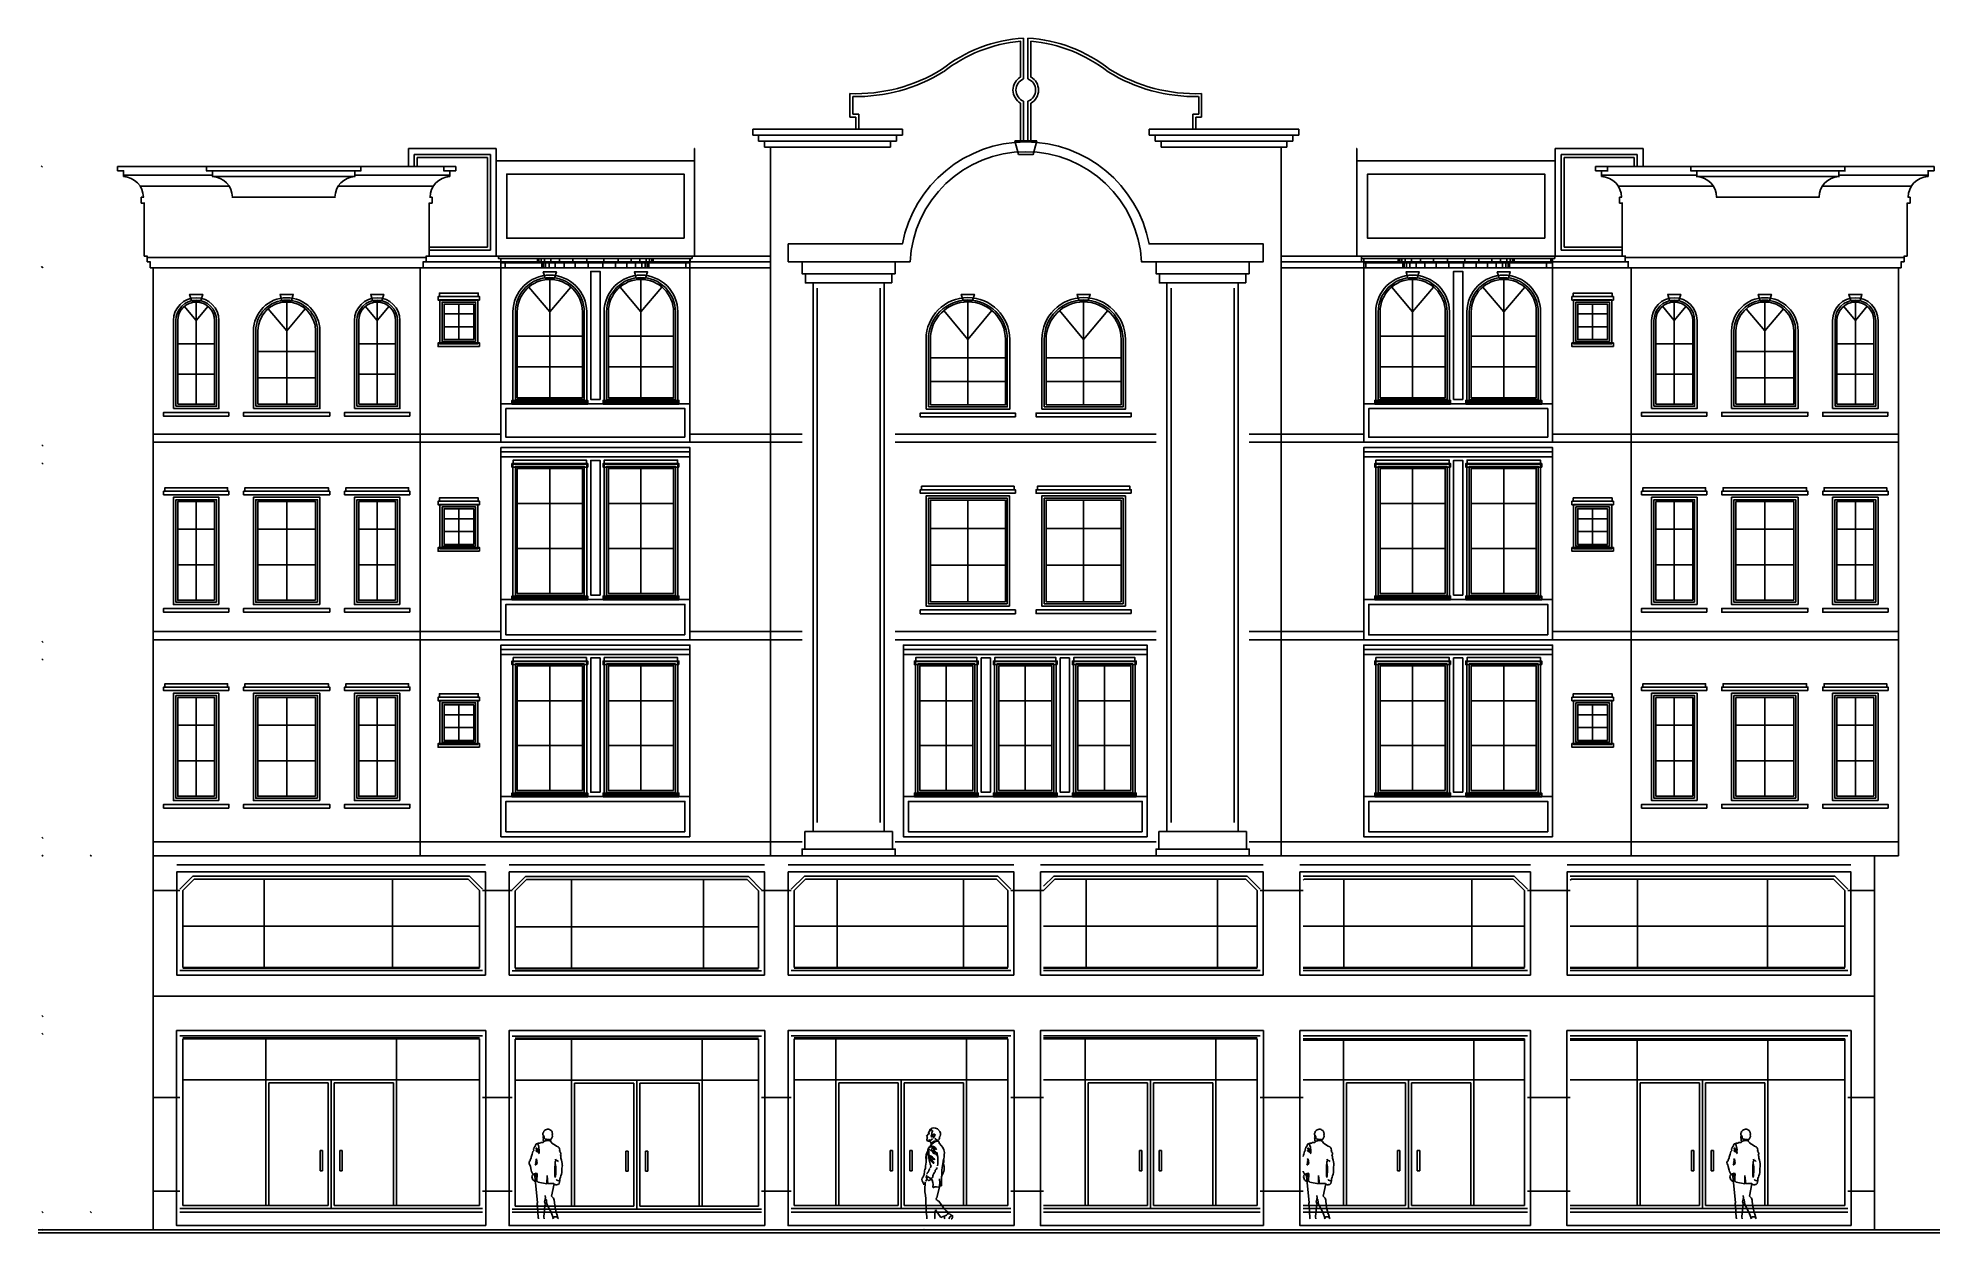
# Model space of a CAD drawing. Header units: inches. Extents: x 651 to 939, y 702 to 883.
import ezdxf

# ---------------------------------------------------------------- set-up
doc = ezdxf.new("R2010")
doc.units = ezdxf.units.IN
doc.header["$MEASUREMENT"] = 0
for name, color, linetype, lineweight in [('01_EXISTING_RETAINED', 7, 'Continuous', 25), ('02_NEW_FACADE', 7, 'Continuous', 25), ('03_NEW_WINDOWS', 7, 'Continuous', 25), ('04_SOLID_BALCONY_INFILL', 7, 'Continuous', 25)]:
    doc.layers.add(name, color=color, linetype=linetype, lineweight=lineweight)

# ---------------------------------------------------------------- blocks, each defined once
blk = doc.blocks.new('C_COLUMN_01')
at = {"layer": '02_NEW_FACADE'}
for points in [[(7.05, 43.144478), (7.05, 44.944478), (-7.05, 44.944478), (-7.05, 43.144478)], [(6.55, 41.744478), (6.55, 43.144478), (-6.55, 43.144478), (-6.55, 41.744478)], [(5.4, -41.294478), (5.4, 41.744478), (-5.4, 41.744478), (-5.4, -41.294478)], [(6.63, -43.944478), (6.63, -41.294478), (-6.63, -41.294478), (-6.63, -43.944478)], [(7.05, -44.944478), (7.05, -43.944478), (-7.05, -43.944478), (-7.05, -44.944478)]]:
    blk.add_lwpolyline(points, close=True, dxfattribs=at)
for points in [[(-4.75, -39.944478), (-4.75, 40.944478)], [(4.75, -39.944478), (4.75, 40.944478)]]:
    blk.add_lwpolyline(points, dxfattribs=at)
blk = doc.blocks.new('C_COLUMN_02')
at = {"layer": '02_NEW_FACADE'}
for points in [[(7.05, 43.144478), (7.05, 44.944478), (-7.05, 44.944478), (-7.05, 43.144478)], [(6.55, 41.744478), (6.55, 43.144478), (-6.55, 43.144478), (-6.55, 41.744478)], [(5.4, -41.294478), (5.4, 41.744478), (-5.4, 41.744478), (-5.4, -41.294478)], [(6.63, -43.944478), (6.63, -41.294478), (-6.63, -41.294478), (-6.63, -43.944478)], [(7.05, -44.944478), (7.05, -43.944478), (-7.05, -43.944478), (-7.05, -44.944478)]]:
    blk.add_lwpolyline(points, close=True, dxfattribs=at)
for points in [[(-4.75, -39.944478), (-4.75, 40.944478)], [(4.75, -39.944478), (4.75, 40.944478)]]:
    blk.add_lwpolyline(points, dxfattribs=at)
blk = doc.blocks.new('C_ENCLOSURE_01')
at = {"layer": '04_SOLID_BALCONY_INFILL'}
for points in [[(14.3, -14.5), (14.3, 14.5), (-14.3, 14.5), (-14.3, -14.5)], [(14.3, 13.84), (14.3, 14.5), (-14.3, 14.5), (-14.3, 13.84)], [(14.3, 13.1), (14.3, 13.84), (-14.3, 13.84), (-14.3, 13.1)], [(0.7, -7.76), (0.7, 12.55), (-0.7, 12.55), (-0.7, -7.76)], [(14.3, -14.5), (14.3, -8.41), (-14.3, -8.41), (-14.3, -14.5)], [(13.55, -13.75), (13.55, -9.16), (-13.55, -9.16), (-13.55, -13.75)]]:
    blk.add_lwpolyline(points, close=True, dxfattribs=at)
blk = doc.blocks.new('C_WINDOW_01')
at = {"layer": '03_NEW_WINDOWS'}
for points in [[(5.75, 9.48), (5.75, 10.01), (-5.75, 10.01), (-5.75, 9.48)], [(5.58, -10.22), (5.58, 9.93), (-5.58, 9.93), (-5.58, -10.22)], [(5.55, 10.01), (5.55, 10.53), (-5.55, 10.53), (-5.55, 10.01)], [(5.22, -9.86), (5.22, 9.57), (-5.22, 9.57), (-5.22, -9.86)], [(4.93, -9.57), (4.93, 9.28), (-4.93, 9.28), (-4.93, -9.57)], [(5.75, -10.53), (5.75, -9.97), (-5.75, -9.97), (-5.75, -10.53)]]:
    blk.add_lwpolyline(points, close=True, dxfattribs=at)
for points in [[(0, -9.57), (0, 9.28)], [(-4.93, 4.002), (4.93, 4.002)], [(-4.93, -2.784), (4.93, -2.784)]]:
    blk.add_lwpolyline(points, dxfattribs=at)
blk = doc.blocks.new('C_WINDOW_02')
at = {"layer": '03_NEW_WINDOWS'}
for points in [[(5.75, 9.48), (5.75, 10.01), (-5.75, 10.01), (-5.75, 9.48)], [(5.58, -10.22), (5.58, 9.93), (-5.58, 9.93), (-5.58, -10.22)], [(5.55, 10.01), (5.55, 10.53), (-5.55, 10.53), (-5.55, 10.01)], [(5.22, -9.86), (5.22, 9.57), (-5.22, 9.57), (-5.22, -9.86)], [(4.93, -9.57), (4.93, 9.28), (-4.93, 9.28), (-4.93, -9.57)], [(5.75, -10.53), (5.75, -9.97), (-5.75, -9.97), (-5.75, -10.53)]]:
    blk.add_lwpolyline(points, close=True, dxfattribs=at)
for points in [[(0, -9.57), (0, 9.28)], [(-4.93, 4.002), (4.93, 4.002)], [(-4.93, -2.784), (4.93, -2.784)]]:
    blk.add_lwpolyline(points, dxfattribs=at)
blk = doc.blocks.new('C_ENCLOSURE_02')
at = {"layer": '04_SOLID_BALCONY_INFILL'}
for points in [[(14.3, -14.55), (14.3, 14.55), (-14.3, 14.55), (-14.3, -14.55)], [(14.3, 13.89), (14.3, 14.55), (-14.3, 14.55), (-14.3, 13.89)], [(14.3, 13.15), (14.3, 13.89), (-14.3, 13.89), (-14.3, 13.15)], [(0.7, -7.789), (0.7, 12.6), (-0.7, 12.6), (-0.7, -7.789)], [(14.3, -14.55), (14.3, -8.439), (-14.3, -8.439), (-14.3, -14.55)], [(13.55, -13.8), (13.55, -9.189), (-13.55, -9.189), (-13.55, -13.8)]]:
    blk.add_lwpolyline(points, close=True, dxfattribs=at)
blk = doc.blocks.new('C_WINDOW_03')
at = {"layer": '03_NEW_WINDOWS'}
for points in [[(5.75, 9.5195), (5.75, 10.0495), (-5.75, 10.0495), (-5.75, 9.5195)], [(5.58, -10.2595), (5.58, 9.9695), (-5.58, 9.9695), (-5.58, -10.2595)], [(5.55, 10.0495), (5.55, 10.5695), (-5.55, 10.5695), (-5.55, 10.0495)], [(5.22, -9.8995), (5.22, 9.6095), (-5.22, 9.6095), (-5.22, -9.8995)], [(4.93, -9.6095), (4.93, 9.3195), (-4.93, 9.3195), (-4.93, -9.6095)], [(5.75, -10.5695), (5.75, -10.0095), (-5.75, -10.0095), (-5.75, -10.5695)]]:
    blk.add_lwpolyline(points, close=True, dxfattribs=at)
for points in [[(0, -9.6095), (0, 9.3195)], [(-4.93, 4.01938), (4.93, 4.01938)], [(-4.93, -2.79506), (4.93, -2.79506)]]:
    blk.add_lwpolyline(points, dxfattribs=at)
blk = doc.blocks.new('C_WINDOW_04')
at = {"layer": '03_NEW_WINDOWS'}
for points in [[(5.75, 9.5195), (5.75, 10.0495), (-5.75, 10.0495), (-5.75, 9.5195)], [(5.58, -10.2595), (5.58, 9.9695), (-5.58, 9.9695), (-5.58, -10.2595)], [(5.55, 10.0495), (5.55, 10.5695), (-5.55, 10.5695), (-5.55, 10.0495)], [(5.22, -9.8995), (5.22, 9.6095), (-5.22, 9.6095), (-5.22, -9.8995)], [(4.93, -9.6095), (4.93, 9.3195), (-4.93, 9.3195), (-4.93, -9.6095)], [(5.75, -10.5695), (5.75, -10.0095), (-5.75, -10.0095), (-5.75, -10.5695)]]:
    blk.add_lwpolyline(points, close=True, dxfattribs=at)
for points in [[(0, -9.6095), (0, 9.3195)], [(-4.93, 4.01938), (4.93, 4.01938)], [(-4.93, -2.79506), (4.93, -2.79506)]]:
    blk.add_lwpolyline(points, dxfattribs=at)
blk = doc.blocks.new('C_ENCLOSURE_03')
at = {"layer": '04_SOLID_BALCONY_INFILL'}
for points in [[(14.3, -13.9), (14.3, 13.9), (-14.3, 13.9), (-14.3, -13.9)], [(14.3, 13.24), (14.3, 13.9), (-14.3, 13.9), (-14.3, 13.24)], [(14.3, 12.5), (14.3, 13.24), (-14.3, 13.24), (-14.3, 12.5)], [(0.7, -7.412), (0.7, 11.95), (-0.7, 11.95), (-0.7, -7.412)], [(14.3, -13.9), (14.3, -8.062), (-14.3, -8.062), (-14.3, -13.9)], [(13.55, -13.15), (13.55, -8.812), (-13.55, -8.812), (-13.55, -13.15)]]:
    blk.add_lwpolyline(points, close=True, dxfattribs=at)
blk = doc.blocks.new('C_WINDOW_05')
at = {"layer": '03_NEW_WINDOWS'}
for points in [[(-5.58, -9.75), (5.58, -9.75), (5.58, 3.88, 1), (-5.58, 3.88)], [(-5.22, -9.39), (5.22, -9.39), (5.22, 3.88, 1), (-5.22, 3.88)], [(-4.93, -9.1), (4.93, -9.1), (4.93, 3.88, 1), (-4.93, 3.88)]]:
    blk.add_lwpolyline(points, format="xyb", close=True, dxfattribs=at)
for points in [[(-0.71, 9.01), (0.71, 9.01), (0.99, 9.95), (-0.99, 9.95)], [(5.75, -10.06), (5.75, -9.5), (-5.75, -9.5), (-5.75, -10.06)]]:
    blk.add_lwpolyline(points, close=True, dxfattribs=at)
for points in [[(0, -9.1), (0, 8.81)], [(0, 3.88), (-3.17, 7.65)], [(0, 3.88), (3.17, 7.65)], [(-4.93, 0.24), (4.93, 0.24)], [(-4.93, -4.43), (4.93, -4.43)]]:
    blk.add_lwpolyline(points, dxfattribs=at)
blk = doc.blocks.new('C_WINDOW_06')
at = {"layer": '03_NEW_WINDOWS'}
for points in [[(-5.58, -9.75), (5.58, -9.75), (5.58, 3.88, 1), (-5.58, 3.88)], [(-5.22, -9.39), (5.22, -9.39), (5.22, 3.88, 1), (-5.22, 3.88)], [(-4.93, -9.1), (4.93, -9.1), (4.93, 3.88, 1), (-4.93, 3.88)]]:
    blk.add_lwpolyline(points, format="xyb", close=True, dxfattribs=at)
for points in [[(-0.71, 9.01), (0.71, 9.01), (0.99, 9.95), (-0.99, 9.95)], [(5.75, -10.06), (5.75, -9.5), (-5.75, -9.5), (-5.75, -10.06)]]:
    blk.add_lwpolyline(points, close=True, dxfattribs=at)
for points in [[(0, -9.1), (0, 8.81)], [(0, 3.88), (-3.17, 7.65)], [(0, 3.88), (3.17, 7.65)], [(-4.93, 0.24), (4.93, 0.24)], [(-4.93, -4.43), (4.93, -4.43)]]:
    blk.add_lwpolyline(points, dxfattribs=at)
blk = doc.blocks.new('C_ENCLOSURE_04')
at = {"layer": '04_SOLID_BALCONY_INFILL'}
for points in [[(14.3, -14.5), (14.3, 14.5), (-14.3, 14.5), (-14.3, -14.5)], [(14.3, 13.84), (14.3, 14.5), (-14.3, 14.5), (-14.3, 13.84)], [(14.3, 13.1), (14.3, 13.84), (-14.3, 13.84), (-14.3, 13.1)], [(0.7, -7.76), (0.7, 12.55), (-0.7, 12.55), (-0.7, -7.76)], [(14.3, -14.5), (14.3, -8.41), (-14.3, -8.41), (-14.3, -14.5)], [(13.55, -13.75), (13.55, -9.16), (-13.55, -9.16), (-13.55, -13.75)]]:
    blk.add_lwpolyline(points, close=True, dxfattribs=at)
blk = doc.blocks.new('C_WINDOW_07')
at = {"layer": '03_NEW_WINDOWS'}
for points in [[(5.75, 9.48), (5.75, 10.01), (-5.75, 10.01), (-5.75, 9.48)], [(5.58, -10.22), (5.58, 9.93), (-5.58, 9.93), (-5.58, -10.22)], [(5.55, 10.01), (5.55, 10.53), (-5.55, 10.53), (-5.55, 10.01)], [(5.22, -9.86), (5.22, 9.57), (-5.22, 9.57), (-5.22, -9.86)], [(4.93, -9.57), (4.93, 9.28), (-4.93, 9.28), (-4.93, -9.57)], [(5.75, -10.53), (5.75, -9.97), (-5.75, -9.97), (-5.75, -10.53)]]:
    blk.add_lwpolyline(points, close=True, dxfattribs=at)
for points in [[(0, -9.57), (0, 9.28)], [(-4.93, 4.002), (4.93, 4.002)], [(-4.93, -2.784), (4.93, -2.784)]]:
    blk.add_lwpolyline(points, dxfattribs=at)
blk = doc.blocks.new('C_WINDOW_08')
at = {"layer": '03_NEW_WINDOWS'}
for points in [[(5.75, 9.48), (5.75, 10.01), (-5.75, 10.01), (-5.75, 9.48)], [(5.58, -10.22), (5.58, 9.93), (-5.58, 9.93), (-5.58, -10.22)], [(5.55, 10.01), (5.55, 10.53), (-5.55, 10.53), (-5.55, 10.01)], [(5.22, -9.86), (5.22, 9.57), (-5.22, 9.57), (-5.22, -9.86)], [(4.93, -9.57), (4.93, 9.28), (-4.93, 9.28), (-4.93, -9.57)], [(5.75, -10.53), (5.75, -9.97), (-5.75, -9.97), (-5.75, -10.53)]]:
    blk.add_lwpolyline(points, close=True, dxfattribs=at)
for points in [[(0, -9.57), (0, 9.28)], [(-4.93, 4.002), (4.93, 4.002)], [(-4.93, -2.784), (4.93, -2.784)]]:
    blk.add_lwpolyline(points, dxfattribs=at)
blk = doc.blocks.new('C_ENCLOSURE_05')
at = {"layer": '04_SOLID_BALCONY_INFILL'}
for points in [[(14.3, -14.55), (14.3, 14.55), (-14.3, 14.55), (-14.3, -14.55)], [(14.3, 13.89), (14.3, 14.55), (-14.3, 14.55), (-14.3, 13.89)], [(14.3, 13.15), (14.3, 13.89), (-14.3, 13.89), (-14.3, 13.15)], [(0.7, -7.789), (0.7, 12.6), (-0.7, 12.6), (-0.7, -7.789)], [(14.3, -14.55), (14.3, -8.439), (-14.3, -8.439), (-14.3, -14.55)], [(13.55, -13.8), (13.55, -9.189), (-13.55, -9.189), (-13.55, -13.8)]]:
    blk.add_lwpolyline(points, close=True, dxfattribs=at)
blk = doc.blocks.new('C_WINDOW_09')
at = {"layer": '03_NEW_WINDOWS'}
for points in [[(5.75, 9.5195), (5.75, 10.0495), (-5.75, 10.0495), (-5.75, 9.5195)], [(5.58, -10.2595), (5.58, 9.9695), (-5.58, 9.9695), (-5.58, -10.2595)], [(5.55, 10.0495), (5.55, 10.5695), (-5.55, 10.5695), (-5.55, 10.0495)], [(5.22, -9.8995), (5.22, 9.6095), (-5.22, 9.6095), (-5.22, -9.8995)], [(4.93, -9.6095), (4.93, 9.3195), (-4.93, 9.3195), (-4.93, -9.6095)], [(5.75, -10.5695), (5.75, -10.0095), (-5.75, -10.0095), (-5.75, -10.5695)]]:
    blk.add_lwpolyline(points, close=True, dxfattribs=at)
for points in [[(0, -9.6095), (0, 9.3195)], [(-4.93, 4.01938), (4.93, 4.01938)], [(-4.93, -2.79506), (4.93, -2.79506)]]:
    blk.add_lwpolyline(points, dxfattribs=at)
blk = doc.blocks.new('C_WINDOW_10')
at = {"layer": '03_NEW_WINDOWS'}
for points in [[(5.75, 9.5195), (5.75, 10.0495), (-5.75, 10.0495), (-5.75, 9.5195)], [(5.58, -10.2595), (5.58, 9.9695), (-5.58, 9.9695), (-5.58, -10.2595)], [(5.55, 10.0495), (5.55, 10.5695), (-5.55, 10.5695), (-5.55, 10.0495)], [(5.22, -9.8995), (5.22, 9.6095), (-5.22, 9.6095), (-5.22, -9.8995)], [(4.93, -9.6095), (4.93, 9.3195), (-4.93, 9.3195), (-4.93, -9.6095)], [(5.75, -10.5695), (5.75, -10.0095), (-5.75, -10.0095), (-5.75, -10.5695)]]:
    blk.add_lwpolyline(points, close=True, dxfattribs=at)
for points in [[(0, -9.6095), (0, 9.3195)], [(-4.93, 4.01938), (4.93, 4.01938)], [(-4.93, -2.79506), (4.93, -2.79506)]]:
    blk.add_lwpolyline(points, dxfattribs=at)
blk = doc.blocks.new('C_ENCLOSURE_06')
at = {"layer": '04_SOLID_BALCONY_INFILL'}
for points in [[(14.3, -13.9), (14.3, 13.9), (-14.3, 13.9), (-14.3, -13.9)], [(14.3, 13.24), (14.3, 13.9), (-14.3, 13.9), (-14.3, 13.24)], [(14.3, 12.5), (14.3, 13.24), (-14.3, 13.24), (-14.3, 12.5)], [(0.7, -7.412), (0.7, 11.95), (-0.7, 11.95), (-0.7, -7.412)], [(14.3, -13.9), (14.3, -8.062), (-14.3, -8.062), (-14.3, -13.9)], [(13.55, -13.15), (13.55, -8.812), (-13.55, -8.812), (-13.55, -13.15)]]:
    blk.add_lwpolyline(points, close=True, dxfattribs=at)
blk = doc.blocks.new('C_WINDOW_11')
at = {"layer": '03_NEW_WINDOWS'}
for points in [[(-5.58, -9.75), (5.58, -9.75), (5.58, 3.88, 1), (-5.58, 3.88)], [(-5.22, -9.39), (5.22, -9.39), (5.22, 3.88, 1), (-5.22, 3.88)], [(-4.93, -9.1), (4.93, -9.1), (4.93, 3.88, 1), (-4.93, 3.88)]]:
    blk.add_lwpolyline(points, format="xyb", close=True, dxfattribs=at)
for points in [[(-0.71, 9.01), (0.71, 9.01), (0.99, 9.95), (-0.99, 9.95)], [(5.75, -10.06), (5.75, -9.5), (-5.75, -9.5), (-5.75, -10.06)]]:
    blk.add_lwpolyline(points, close=True, dxfattribs=at)
for points in [[(0, -9.1), (0, 8.81)], [(0, 3.88), (-3.17, 7.65)], [(0, 3.88), (3.17, 7.65)], [(-4.93, 0.24), (4.93, 0.24)], [(-4.93, -4.43), (4.93, -4.43)]]:
    blk.add_lwpolyline(points, dxfattribs=at)
blk = doc.blocks.new('C_WINDOW_12')
at = {"layer": '03_NEW_WINDOWS'}
for points in [[(-5.58, -9.75), (5.58, -9.75), (5.58, 3.88, 1), (-5.58, 3.88)], [(-5.22, -9.39), (5.22, -9.39), (5.22, 3.88, 1), (-5.22, 3.88)], [(-4.93, -9.1), (4.93, -9.1), (4.93, 3.88, 1), (-4.93, 3.88)]]:
    blk.add_lwpolyline(points, format="xyb", close=True, dxfattribs=at)
for points in [[(-0.71, 9.01), (0.71, 9.01), (0.99, 9.95), (-0.99, 9.95)], [(5.75, -10.06), (5.75, -9.5), (-5.75, -9.5), (-5.75, -10.06)]]:
    blk.add_lwpolyline(points, close=True, dxfattribs=at)
for points in [[(0, -9.1), (0, 8.81)], [(0, 3.88), (-3.17, 7.65)], [(0, 3.88), (3.17, 7.65)], [(-4.93, 0.24), (4.93, 0.24)], [(-4.93, -4.43), (4.93, -4.43)]]:
    blk.add_lwpolyline(points, dxfattribs=at)
blk = doc.blocks.new('C_ENCLOSURE_07')
at = {"layer": '04_SOLID_BALCONY_INFILL'}
for points in [[(18.45, -14.5), (18.45, 14.5), (-18.45, 14.5), (-18.45, -14.5)], [(18.45, 13.84), (18.45, 14.5), (-18.45, 14.5), (-18.45, 13.84)], [(18.45, 13.1), (18.45, 13.84), (-18.45, 13.84), (-18.45, 13.1)], [(-5.28, -7.76), (-5.28, 12.55), (-6.68, 12.55), (-6.68, -7.76)], [(6.68, -7.76), (6.68, 12.55), (5.28, 12.55), (5.28, -7.76)], [(18.45, -14.5), (18.45, -8.41), (-18.45, -8.41), (-18.45, -14.5)], [(17.7, -13.75), (17.7, -9.16), (-17.7, -9.16), (-17.7, -13.75)]]:
    blk.add_lwpolyline(points, close=True, dxfattribs=at)
blk = doc.blocks.new('C_WINDOW_13')
at = {"layer": '03_NEW_WINDOWS'}
for points in [[(4.83, 9.48), (4.83, 10.01), (-4.83, 10.01), (-4.83, 9.48)], [(4.66, -10.22), (4.66, 9.93), (-4.66, 9.93), (-4.66, -10.22)], [(4.63, 10.01), (4.63, 10.53), (-4.63, 10.53), (-4.63, 10.01)], [(4.3, -9.86), (4.3, 9.57), (-4.3, 9.57), (-4.3, -9.86)], [(4.01, -9.57), (4.01, 9.28), (-4.01, 9.28), (-4.01, -9.57)], [(4.83, -10.53), (4.83, -9.97), (-4.83, -9.97), (-4.83, -10.53)]]:
    blk.add_lwpolyline(points, close=True, dxfattribs=at)
for points in [[(0, -9.57), (0, 9.28)], [(-4.01, 4), (4.01, 4)], [(-4.01, -2.78), (4.01, -2.78)]]:
    blk.add_lwpolyline(points, dxfattribs=at)
blk = doc.blocks.new('C_WINDOW_14')
at = {"layer": '03_NEW_WINDOWS'}
for points in [[(4.83, 9.48), (4.83, 10.01), (-4.83, 10.01), (-4.83, 9.48)], [(4.66, -10.22), (4.66, 9.93), (-4.66, 9.93), (-4.66, -10.22)], [(4.63, 10.01), (4.63, 10.53), (-4.63, 10.53), (-4.63, 10.01)], [(4.3, -9.86), (4.3, 9.57), (-4.3, 9.57), (-4.3, -9.86)], [(4.01, -9.57), (4.01, 9.28), (-4.01, 9.28), (-4.01, -9.57)], [(4.83, -10.53), (4.83, -9.97), (-4.83, -9.97), (-4.83, -10.53)]]:
    blk.add_lwpolyline(points, close=True, dxfattribs=at)
for points in [[(0, -9.57), (0, 9.28)], [(-4.01, 4), (4.01, 4)], [(-4.01, -2.78), (4.01, -2.78)]]:
    blk.add_lwpolyline(points, dxfattribs=at)
blk = doc.blocks.new('C_WINDOW_15')
at = {"layer": '03_NEW_WINDOWS'}
for points in [[(4.83, 9.48), (4.83, 10.01), (-4.83, 10.01), (-4.83, 9.48)], [(4.66, -10.22), (4.66, 9.93), (-4.66, 9.93), (-4.66, -10.22)], [(4.63, 10.01), (4.63, 10.53), (-4.63, 10.53), (-4.63, 10.01)], [(4.3, -9.86), (4.3, 9.57), (-4.3, 9.57), (-4.3, -9.86)], [(4.01, -9.57), (4.01, 9.28), (-4.01, 9.28), (-4.01, -9.57)], [(4.83, -10.53), (4.83, -9.97), (-4.83, -9.97), (-4.83, -10.53)]]:
    blk.add_lwpolyline(points, close=True, dxfattribs=at)
for points in [[(0, -9.57), (0, 9.28)], [(-4.01, 4), (4.01, 4)], [(-4.01, -2.78), (4.01, -2.78)]]:
    blk.add_lwpolyline(points, dxfattribs=at)
blk = doc.blocks.new('C_WINDOW_16')
at = {"layer": '03_NEW_WINDOWS'}
for points in [[(4.9439, 8.3672), (4.9439, 8.8972), (-4.9439, 8.8972), (-4.9439, 8.3672)], [(4.7439, 8.8972), (4.7439, 9.4172), (-4.7439, 9.4172), (-4.7439, 8.8972)], [(3.4439, -8.2672), (3.4439, 7.9672), (-3.4439, 7.9672), (-3.4439, -8.2672)], [(3.0839, -7.9072), (3.0839, 7.6072), (-3.0839, 7.6072), (-3.0839, -7.9072)], [(2.7939, -7.6172), (2.7939, 7.3172), (-2.7939, 7.3172), (-2.7939, -7.6172)], [(4.9439, -9.4172), (4.9439, -8.8572), (-4.9439, -8.8572), (-4.9439, -9.4172)]]:
    blk.add_lwpolyline(points, close=True, dxfattribs=at)
for points in [[(0, -7.6172), (0, 7.3172)], [(-2.7939, 3.135568), (2.7939, 3.135568)], [(-2.7939, -2.240816), (2.7939, -2.240816)]]:
    blk.add_lwpolyline(points, dxfattribs=at)
blk = doc.blocks.new('C_WINDOW_17')
at = {"layer": '03_NEW_WINDOWS'}
for points in [[(4.9439, 8.36715), (4.9439, 8.89715), (-4.9439, 8.89715), (-4.9439, 8.36715)], [(4.7439, 8.89715), (4.7439, 9.41715), (-4.7439, 9.41715), (-4.7439, 8.89715)], [(3.4439, -8.26715), (3.4439, 7.96715), (-3.4439, 7.96715), (-3.4439, -8.26715)], [(3.0839, -7.90715), (3.0839, 7.60715), (-3.0839, 7.60715), (-3.0839, -7.90715)], [(2.7939, -7.61715), (2.7939, 7.31715), (-2.7939, 7.31715), (-2.7939, -7.61715)], [(4.9439, -9.41715), (4.9439, -8.85715), (-4.9439, -8.85715), (-4.9439, -9.41715)]]:
    blk.add_lwpolyline(points, close=True, dxfattribs=at)
for points in [[(0, -7.61715), (0, 7.31715)], [(-2.7939, 3.135546), (2.7939, 3.135546)], [(-2.7939, -2.240802), (2.7939, -2.240802)]]:
    blk.add_lwpolyline(points, dxfattribs=at)
blk = doc.blocks.new('C_WINDOW_18')
at = {"layer": '03_NEW_WINDOWS'}
for points in [[(-3.44, -8.94), (3.44, -8.94), (3.44, 4.4, 1), (-3.44, 4.4)], [(-3.08, -8.58), (3.08, -8.58), (3.08, 4.4, 1), (-3.08, 4.4)], [(-2.79, -8.29), (2.79, -8.29), (2.79, 4.4, 1), (-2.79, 4.4)]]:
    blk.add_lwpolyline(points, format="xyb", close=True, dxfattribs=at)
for points in [[(0, 4.4), (-1.8, 6.54)], [(0, -8.29), (0, 7.19)], [(0, 4.4), (1.8, 6.54)], [(-2.79, 0.84), (2.79, 0.84)], [(-2.79, -3.72), (2.79, -3.72)]]:
    blk.add_lwpolyline(points, dxfattribs=at)
for points in [[(-0.71, 7.39), (0.71, 7.39), (0.99, 8.33), (-0.99, 8.33)], [(4.94, -10.09), (4.94, -9.53), (-4.94, -9.53), (-4.94, -10.09)]]:
    blk.add_lwpolyline(points, close=True, dxfattribs=at)
blk = doc.blocks.new('C_WINDOW_19')
at = {"layer": '03_NEW_WINDOWS'}
for points in [[(6.53195, 8.3672), (6.53195, 8.8972), (-6.53195, 8.8972), (-6.53195, 8.3672)], [(6.33195, 8.8972), (6.33195, 9.4172), (-6.33195, 9.4172), (-6.33195, 8.8972)], [(5.03195, -8.2672), (5.03195, 7.9672), (-5.03195, 7.9672), (-5.03195, -8.2672)], [(4.67195, -7.9072), (4.67195, 7.6072), (-4.67195, 7.6072), (-4.67195, -7.9072)], [(4.38195, -7.6172), (4.38195, 7.3172), (-4.38195, 7.3172), (-4.38195, -7.6172)], [(6.53195, -9.4172), (6.53195, -8.8572), (-6.53195, -8.8572), (-6.53195, -9.4172)]]:
    blk.add_lwpolyline(points, close=True, dxfattribs=at)
for points in [[(0, -7.6172), (0, 7.3172)], [(-4.38195, 3.135568), (4.38195, 3.135568)], [(-4.38195, -2.240816), (4.38195, -2.240816)]]:
    blk.add_lwpolyline(points, dxfattribs=at)
blk = doc.blocks.new('C_WINDOW_20')
at = {"layer": '03_NEW_WINDOWS'}
for points in [[(6.53195, 8.36715), (6.53195, 8.89715), (-6.53195, 8.89715), (-6.53195, 8.36715)], [(6.33195, 8.89715), (6.33195, 9.41715), (-6.33195, 9.41715), (-6.33195, 8.89715)], [(5.03195, -8.26715), (5.03195, 7.96715), (-5.03195, 7.96715), (-5.03195, -8.26715)], [(4.67195, -7.90715), (4.67195, 7.60715), (-4.67195, 7.60715), (-4.67195, -7.90715)], [(4.38195, -7.61715), (4.38195, 7.31715), (-4.38195, 7.31715), (-4.38195, -7.61715)], [(6.53195, -9.41715), (6.53195, -8.85715), (-6.53195, -8.85715), (-6.53195, -9.41715)]]:
    blk.add_lwpolyline(points, close=True, dxfattribs=at)
for points in [[(0, -7.61715), (0, 7.31715)], [(-4.38195, 3.135546), (4.38195, 3.135546)], [(-4.38195, -2.240802), (4.38195, -2.240802)]]:
    blk.add_lwpolyline(points, dxfattribs=at)
blk = doc.blocks.new('C_WINDOW_21')
at = {"layer": '03_NEW_WINDOWS'}
for points in [[(-5.03, -8.94), (5.03, -8.94), (5.03, 2.81, 1), (-5.03, 2.81)], [(-4.67, -8.58), (4.67, -8.58), (4.67, 2.81, 1), (-4.67, 2.81)], [(-4.38, -8.29), (4.38, -8.29), (4.38, 2.81, 1), (-4.38, 2.81)]]:
    blk.add_lwpolyline(points, format="xyb", close=True, dxfattribs=at)
for points in [[(0, 2.81), (-2.82, 6.17)], [(0, -8.29), (0, 7.19)], [(0, 2.81), (2.82, 6.17)], [(-4.38, -0.3), (4.38, -0.3)], [(-4.38, -4.29), (4.38, -4.29)]]:
    blk.add_lwpolyline(points, dxfattribs=at)
for points in [[(-0.71, 7.39), (0.71, 7.39), (0.99, 8.33), (-0.99, 8.33)], [(6.53, -10.09), (6.53, -9.53), (-6.53, -9.53), (-6.53, -10.09)]]:
    blk.add_lwpolyline(points, close=True, dxfattribs=at)
blk = doc.blocks.new('C_WINDOW_22')
at = {"layer": '03_NEW_WINDOWS'}
for points in [[(4.94385, 8.3672), (4.94385, 8.8972), (-4.94385, 8.8972), (-4.94385, 8.3672)], [(4.74385, 8.8972), (4.74385, 9.4172), (-4.74385, 9.4172), (-4.74385, 8.8972)], [(3.44385, -8.2672), (3.44385, 7.9672), (-3.44385, 7.9672), (-3.44385, -8.2672)], [(3.08385, -7.9072), (3.08385, 7.6072), (-3.08385, 7.6072), (-3.08385, -7.9072)], [(2.79385, -7.6172), (2.79385, 7.3172), (-2.79385, 7.3172), (-2.79385, -7.6172)], [(4.94385, -9.4172), (4.94385, -8.8572), (-4.94385, -8.8572), (-4.94385, -9.4172)]]:
    blk.add_lwpolyline(points, close=True, dxfattribs=at)
for points in [[(0, -7.6172), (0, 7.3172)], [(-2.79385, 3.135568), (2.79385, 3.135568)], [(-2.79385, -2.240816), (2.79385, -2.240816)]]:
    blk.add_lwpolyline(points, dxfattribs=at)
blk = doc.blocks.new('C_WINDOW_23')
at = {"layer": '03_NEW_WINDOWS'}
for points in [[(4.94385, 8.36715), (4.94385, 8.89715), (-4.94385, 8.89715), (-4.94385, 8.36715)], [(4.74385, 8.89715), (4.74385, 9.41715), (-4.74385, 9.41715), (-4.74385, 8.89715)], [(3.44385, -8.26715), (3.44385, 7.96715), (-3.44385, 7.96715), (-3.44385, -8.26715)], [(3.08385, -7.90715), (3.08385, 7.60715), (-3.08385, 7.60715), (-3.08385, -7.90715)], [(2.79385, -7.61715), (2.79385, 7.31715), (-2.79385, 7.31715), (-2.79385, -7.61715)], [(4.94385, -9.41715), (4.94385, -8.85715), (-4.94385, -8.85715), (-4.94385, -9.41715)]]:
    blk.add_lwpolyline(points, close=True, dxfattribs=at)
for points in [[(0, -7.61715), (0, 7.31715)], [(-2.79385, 3.135546), (2.79385, 3.135546)], [(-2.79385, -2.240802), (2.79385, -2.240802)]]:
    blk.add_lwpolyline(points, dxfattribs=at)
blk = doc.blocks.new('C_WINDOW_24')
at = {"layer": '03_NEW_WINDOWS'}
for points in [[(-3.44, -8.94), (3.44, -8.94), (3.44, 4.4, 1), (-3.44, 4.4)], [(-3.08, -8.58), (3.08, -8.58), (3.08, 4.4, 1), (-3.08, 4.4)], [(-2.79, -8.29), (2.79, -8.29), (2.79, 4.4, 1), (-2.79, 4.4)]]:
    blk.add_lwpolyline(points, format="xyb", close=True, dxfattribs=at)
for points in [[(0, 4.4), (-1.8, 6.54)], [(0, -8.29), (0, 7.19)], [(0, 4.4), (1.8, 6.54)], [(-2.79, 0.84), (2.79, 0.84)], [(-2.79, -3.72), (2.79, -3.72)]]:
    blk.add_lwpolyline(points, dxfattribs=at)
for points in [[(-0.71, 7.39), (0.71, 7.39), (0.99, 8.33), (-0.99, 8.33)], [(4.94, -10.09), (4.94, -9.53), (-4.94, -9.53), (-4.94, -10.09)]]:
    blk.add_lwpolyline(points, close=True, dxfattribs=at)
blk = doc.blocks.new('C_WINDOW_25')
at = {"layer": '03_NEW_WINDOWS'}
for points in [[(4.9439, 8.3672), (4.9439, 8.8972), (-4.9439, 8.8972), (-4.9439, 8.3672)], [(4.7439, 8.8972), (4.7439, 9.4172), (-4.7439, 9.4172), (-4.7439, 8.8972)], [(3.4439, -8.2672), (3.4439, 7.9672), (-3.4439, 7.9672), (-3.4439, -8.2672)], [(3.0839, -7.9072), (3.0839, 7.6072), (-3.0839, 7.6072), (-3.0839, -7.9072)], [(2.7939, -7.6172), (2.7939, 7.3172), (-2.7939, 7.3172), (-2.7939, -7.6172)], [(4.9439, -9.4172), (4.9439, -8.8572), (-4.9439, -8.8572), (-4.9439, -9.4172)]]:
    blk.add_lwpolyline(points, close=True, dxfattribs=at)
for points in [[(0, -7.6172), (0, 7.3172)], [(-2.7939, 3.135568), (2.7939, 3.135568)], [(-2.7939, -2.240816), (2.7939, -2.240816)]]:
    blk.add_lwpolyline(points, dxfattribs=at)
blk = doc.blocks.new('C_WINDOW_26')
at = {"layer": '03_NEW_WINDOWS'}
for points in [[(4.9439, 8.36715), (4.9439, 8.89715), (-4.9439, 8.89715), (-4.9439, 8.36715)], [(4.7439, 8.89715), (4.7439, 9.41715), (-4.7439, 9.41715), (-4.7439, 8.89715)], [(3.4439, -8.26715), (3.4439, 7.96715), (-3.4439, 7.96715), (-3.4439, -8.26715)], [(3.0839, -7.90715), (3.0839, 7.60715), (-3.0839, 7.60715), (-3.0839, -7.90715)], [(2.7939, -7.61715), (2.7939, 7.31715), (-2.7939, 7.31715), (-2.7939, -7.61715)], [(4.9439, -9.41715), (4.9439, -8.85715), (-4.9439, -8.85715), (-4.9439, -9.41715)]]:
    blk.add_lwpolyline(points, close=True, dxfattribs=at)
for points in [[(0, -7.61715), (0, 7.31715)], [(-2.7939, 3.135546), (2.7939, 3.135546)], [(-2.7939, -2.240802), (2.7939, -2.240802)]]:
    blk.add_lwpolyline(points, dxfattribs=at)
blk = doc.blocks.new('C_WINDOW_27')
at = {"layer": '03_NEW_WINDOWS'}
for points in [[(-3.44, -8.94), (3.44, -8.94), (3.44, 4.4, 1), (-3.44, 4.4)], [(-3.08, -8.58), (3.08, -8.58), (3.08, 4.4, 1), (-3.08, 4.4)], [(-2.79, -8.29), (2.79, -8.29), (2.79, 4.4, 1), (-2.79, 4.4)]]:
    blk.add_lwpolyline(points, format="xyb", close=True, dxfattribs=at)
for points in [[(0, 4.4), (-1.8, 6.54)], [(0, -8.29), (0, 7.19)], [(0, 4.4), (1.8, 6.54)], [(-2.79, 0.84), (2.79, 0.84)], [(-2.79, -3.72), (2.79, -3.72)]]:
    blk.add_lwpolyline(points, dxfattribs=at)
for points in [[(-0.71, 7.39), (0.71, 7.39), (0.99, 8.33), (-0.99, 8.33)], [(4.94, -10.09), (4.94, -9.53), (-4.94, -9.53), (-4.94, -10.09)]]:
    blk.add_lwpolyline(points, close=True, dxfattribs=at)
blk = doc.blocks.new('C_WINDOW_28')
at = {"layer": '03_NEW_WINDOWS'}
for points in [[(6.53195, 8.3672), (6.53195, 8.8972), (-6.53195, 8.8972), (-6.53195, 8.3672)], [(6.33195, 8.8972), (6.33195, 9.4172), (-6.33195, 9.4172), (-6.33195, 8.8972)], [(5.03195, -8.2672), (5.03195, 7.9672), (-5.03195, 7.9672), (-5.03195, -8.2672)], [(4.67195, -7.9072), (4.67195, 7.6072), (-4.67195, 7.6072), (-4.67195, -7.9072)], [(4.38195, -7.6172), (4.38195, 7.3172), (-4.38195, 7.3172), (-4.38195, -7.6172)], [(6.53195, -9.4172), (6.53195, -8.8572), (-6.53195, -8.8572), (-6.53195, -9.4172)]]:
    blk.add_lwpolyline(points, close=True, dxfattribs=at)
for points in [[(0, -7.6172), (0, 7.3172)], [(-4.38195, 3.135568), (4.38195, 3.135568)], [(-4.38195, -2.240816), (4.38195, -2.240816)]]:
    blk.add_lwpolyline(points, dxfattribs=at)
blk = doc.blocks.new('C_WINDOW_29')
at = {"layer": '03_NEW_WINDOWS'}
for points in [[(6.53195, 8.36715), (6.53195, 8.89715), (-6.53195, 8.89715), (-6.53195, 8.36715)], [(6.33195, 8.89715), (6.33195, 9.41715), (-6.33195, 9.41715), (-6.33195, 8.89715)], [(5.03195, -8.26715), (5.03195, 7.96715), (-5.03195, 7.96715), (-5.03195, -8.26715)], [(4.67195, -7.90715), (4.67195, 7.60715), (-4.67195, 7.60715), (-4.67195, -7.90715)], [(4.38195, -7.61715), (4.38195, 7.31715), (-4.38195, 7.31715), (-4.38195, -7.61715)], [(6.53195, -9.41715), (6.53195, -8.85715), (-6.53195, -8.85715), (-6.53195, -9.41715)]]:
    blk.add_lwpolyline(points, close=True, dxfattribs=at)
for points in [[(0, -7.61715), (0, 7.31715)], [(-4.38195, 3.135546), (4.38195, 3.135546)], [(-4.38195, -2.240802), (4.38195, -2.240802)]]:
    blk.add_lwpolyline(points, dxfattribs=at)
blk = doc.blocks.new('C_WINDOW_30')
at = {"layer": '03_NEW_WINDOWS'}
for points in [[(-5.03, -8.94), (5.03, -8.94), (5.03, 2.81, 1), (-5.03, 2.81)], [(-4.67, -8.58), (4.67, -8.58), (4.67, 2.81, 1), (-4.67, 2.81)], [(-4.38, -8.29), (4.38, -8.29), (4.38, 2.81, 1), (-4.38, 2.81)]]:
    blk.add_lwpolyline(points, format="xyb", close=True, dxfattribs=at)
for points in [[(0, 2.81), (-2.82, 6.17)], [(0, -8.29), (0, 7.19)], [(0, 2.81), (2.82, 6.17)], [(-4.38, -0.3), (4.38, -0.3)], [(-4.38, -4.29), (4.38, -4.29)]]:
    blk.add_lwpolyline(points, dxfattribs=at)
for points in [[(-0.71, 7.39), (0.71, 7.39), (0.99, 8.33), (-0.99, 8.33)], [(6.53, -10.09), (6.53, -9.53), (-6.53, -9.53), (-6.53, -10.09)]]:
    blk.add_lwpolyline(points, close=True, dxfattribs=at)
blk = doc.blocks.new('C_WINDOW_31')
at = {"layer": '03_NEW_WINDOWS'}
for points in [[(4.9439, 8.3672), (4.9439, 8.8972), (-4.9439, 8.8972), (-4.9439, 8.3672)], [(4.7439, 8.8972), (4.7439, 9.4172), (-4.7439, 9.4172), (-4.7439, 8.8972)], [(3.4439, -8.2672), (3.4439, 7.9672), (-3.4439, 7.9672), (-3.4439, -8.2672)], [(3.0839, -7.9072), (3.0839, 7.6072), (-3.0839, 7.6072), (-3.0839, -7.9072)], [(2.7939, -7.6172), (2.7939, 7.3172), (-2.7939, 7.3172), (-2.7939, -7.6172)], [(4.9439, -9.4172), (4.9439, -8.8572), (-4.9439, -8.8572), (-4.9439, -9.4172)]]:
    blk.add_lwpolyline(points, close=True, dxfattribs=at)
for points in [[(0, -7.6172), (0, 7.3172)], [(-2.7939, 3.135568), (2.7939, 3.135568)], [(-2.7939, -2.240816), (2.7939, -2.240816)]]:
    blk.add_lwpolyline(points, dxfattribs=at)
blk = doc.blocks.new('C_WINDOW_32')
at = {"layer": '03_NEW_WINDOWS'}
for points in [[(4.9439, 8.36715), (4.9439, 8.89715), (-4.9439, 8.89715), (-4.9439, 8.36715)], [(4.7439, 8.89715), (4.7439, 9.41715), (-4.7439, 9.41715), (-4.7439, 8.89715)], [(3.4439, -8.26715), (3.4439, 7.96715), (-3.4439, 7.96715), (-3.4439, -8.26715)], [(3.0839, -7.90715), (3.0839, 7.60715), (-3.0839, 7.60715), (-3.0839, -7.90715)], [(2.7939, -7.61715), (2.7939, 7.31715), (-2.7939, 7.31715), (-2.7939, -7.61715)], [(4.9439, -9.41715), (4.9439, -8.85715), (-4.9439, -8.85715), (-4.9439, -9.41715)]]:
    blk.add_lwpolyline(points, close=True, dxfattribs=at)
for points in [[(0, -7.61715), (0, 7.31715)], [(-2.7939, 3.135546), (2.7939, 3.135546)], [(-2.7939, -2.240802), (2.7939, -2.240802)]]:
    blk.add_lwpolyline(points, dxfattribs=at)
blk = doc.blocks.new('C_WINDOW_33')
at = {"layer": '03_NEW_WINDOWS'}
for points in [[(-3.44, -8.94), (3.44, -8.94), (3.44, 4.4, 1), (-3.44, 4.4)], [(-3.08, -8.58), (3.08, -8.58), (3.08, 4.4, 1), (-3.08, 4.4)], [(-2.79, -8.29), (2.79, -8.29), (2.79, 4.4, 1), (-2.79, 4.4)]]:
    blk.add_lwpolyline(points, format="xyb", close=True, dxfattribs=at)
for points in [[(0, 4.4), (-1.8, 6.54)], [(0, -8.29), (0, 7.19)], [(0, 4.4), (1.8, 6.54)], [(-2.79, 0.84), (2.79, 0.84)], [(-2.79, -3.72), (2.79, -3.72)]]:
    blk.add_lwpolyline(points, dxfattribs=at)
for points in [[(-0.71, 7.39), (0.71, 7.39), (0.99, 8.33), (-0.99, 8.33)], [(4.94, -10.09), (4.94, -9.53), (-4.94, -9.53), (-4.94, -10.09)]]:
    blk.add_lwpolyline(points, close=True, dxfattribs=at)
blk = doc.blocks.new('C_WINDOW_34')
at = {"layer": '03_NEW_WINDOWS'}
for points in [[(7.206098, 8.592), (7.206098, 9.122), (-7.206098, 9.122), (-7.206098, 8.592)], [(7.006098, 9.122), (7.006098, 9.642), (-7.006098, 9.642), (-7.006098, 9.122)], [(6.327764, -8.492), (6.327764, 8.192), (-6.327764, 8.192), (-6.327764, -8.492)], [(5.967764, -8.132), (5.967764, 7.832), (-5.967764, 7.832), (-5.967764, -8.132)], [(5.677764, -7.842), (5.677764, 7.542), (-5.677764, 7.542), (-5.677764, -7.842)], [(7.206098, -9.642), (7.206098, -9.082), (-7.206098, -9.082), (-7.206098, -9.642)]]:
    blk.add_lwpolyline(points, close=True, dxfattribs=at)
for points in [[(0, -7.842), (0, 7.542)], [(-5.677764, 3.23448), (5.677764, 3.23448)], [(-5.677764, -2.30376), (5.677764, -2.30376)]]:
    blk.add_lwpolyline(points, dxfattribs=at)
blk = doc.blocks.new('C_WINDOW_35')
at = {"layer": '03_NEW_WINDOWS'}
for points in [[(-6.33, -9.1), (6.33, -9.1), (6.33, 1.47, 1), (-6.33, 1.47)], [(-5.97, -8.74), (5.97, -8.74), (5.97, 1.47, 1), (-5.97, 1.47)], [(-5.68, -8.45), (5.68, -8.45), (5.68, 1.47, 1), (-5.68, 1.47)]]:
    blk.add_lwpolyline(points, format="xyb", close=True, dxfattribs=at)
for points in [[(0, 1.47), (-3.65, 5.82)], [(0, -8.45), (0, 7.15)], [(0, 1.47), (3.65, 5.82)], [(-5.68, -1.31), (5.68, -1.31)], [(-5.68, -4.88), (5.68, -4.88)]]:
    blk.add_lwpolyline(points, dxfattribs=at)
for points in [[(-0.71, 7.35), (0.71, 7.35), (0.99, 8.29), (-0.99, 8.29)], [(7.21, -10.25), (7.21, -9.69), (-7.21, -9.69), (-7.21, -10.25)]]:
    blk.add_lwpolyline(points, close=True, dxfattribs=at)
blk = doc.blocks.new('C_WINDOW_36')
at = {"layer": '03_NEW_WINDOWS'}
for points in [[(7.21, 8.59), (7.21, 9.12), (-7.21, 9.12), (-7.21, 8.59)], [(7.01, 9.12), (7.01, 9.64), (-7.01, 9.64), (-7.01, 9.12)], [(6.33, -8.49), (6.33, 8.19), (-6.33, 8.19), (-6.33, -8.49)], [(5.97, -8.13), (5.97, 7.83), (-5.97, 7.83), (-5.97, -8.13)], [(5.68, -7.84), (5.68, 7.54), (-5.68, 7.54), (-5.68, -7.84)], [(7.21, -9.64), (7.21, -9.08), (-7.21, -9.08), (-7.21, -9.64)]]:
    blk.add_lwpolyline(points, close=True, dxfattribs=at)
for points in [[(0, -7.84), (0, 7.54)], [(-5.68, 3.23), (5.68, 3.23)], [(-5.68, -2.3), (5.68, -2.3)]]:
    blk.add_lwpolyline(points, dxfattribs=at)
blk = doc.blocks.new('C_WINDOW_37')
at = {"layer": '03_NEW_WINDOWS'}
for points in [[(-6.33, -9.1), (6.33, -9.1), (6.33, 1.47, 1), (-6.33, 1.47)], [(-5.97, -8.74), (5.97, -8.74), (5.97, 1.47, 1), (-5.97, 1.47)], [(-5.68, -8.45), (5.68, -8.45), (5.68, 1.47, 1), (-5.68, 1.47)]]:
    blk.add_lwpolyline(points, format="xyb", close=True, dxfattribs=at)
for points in [[(0, 1.47), (-3.65, 5.82)], [(0, -8.45), (0, 7.15)], [(0, 1.47), (3.65, 5.82)], [(-5.68, -1.31), (5.68, -1.31)], [(-5.68, -4.88), (5.68, -4.88)]]:
    blk.add_lwpolyline(points, dxfattribs=at)
for points in [[(-0.71, 7.35), (0.71, 7.35), (0.99, 8.29), (-0.99, 8.29)], [(7.21, -10.25), (7.21, -9.69), (-7.21, -9.69), (-7.21, -10.25)]]:
    blk.add_lwpolyline(points, close=True, dxfattribs=at)
blk = doc.blocks.new('C_WINDOW_38')
at = {"layer": '03_NEW_WINDOWS'}
for points in [[(3.1461, 2.995), (3.1461, 3.525), (-3.1461, 3.525), (-3.1461, 2.995)], [(2.9461, 3.525), (2.9461, 4.045), (-2.9461, 4.045), (-2.9461, 3.525)], [(2.8961, -3.645), (2.8961, 3.045), (-2.8961, 3.045), (-2.8961, -3.645)], [(2.5361, -3.285), (2.5361, 2.685), (-2.5361, 2.685), (-2.5361, -3.285)], [(2.2461, -2.995), (2.2461, 2.395), (-2.2461, 2.395), (-2.2461, -2.995)], [(3.1461, -4.045), (3.1461, -3.485), (-3.1461, -3.485), (-3.1461, -4.045)]]:
    blk.add_lwpolyline(points, close=True, dxfattribs=at)
for points in [[(-2.2461, 0.8858), (2.2461, 0.8858)], [(0, -2.995), (0, 2.395)], [(-2.2461, -1.0546), (2.2461, -1.0546)]]:
    blk.add_lwpolyline(points, dxfattribs=at)
blk = doc.blocks.new('C_WINDOW_39')
at = {"layer": '03_NEW_WINDOWS'}
for points in [[(3.1461, 2.995), (3.1461, 3.525), (-3.1461, 3.525), (-3.1461, 2.995)], [(2.9461, 3.525), (2.9461, 4.045), (-2.9461, 4.045), (-2.9461, 3.525)], [(2.8961, -3.645), (2.8961, 3.045), (-2.8961, 3.045), (-2.8961, -3.645)], [(2.5361, -3.285), (2.5361, 2.685), (-2.5361, 2.685), (-2.5361, -3.285)], [(2.2461, -2.995), (2.2461, 2.395), (-2.2461, 2.395), (-2.2461, -2.995)], [(3.1461, -4.045), (3.1461, -3.485), (-3.1461, -3.485), (-3.1461, -4.045)]]:
    blk.add_lwpolyline(points, close=True, dxfattribs=at)
for points in [[(-2.2461, 0.8858), (2.2461, 0.8858)], [(0, -2.995), (0, 2.395)], [(-2.2461, -1.0546), (2.2461, -1.0546)]]:
    blk.add_lwpolyline(points, dxfattribs=at)
blk = doc.blocks.new('C_WINDOW_40')
at = {"layer": '03_NEW_WINDOWS'}
for points in [[(3.1461, 2.995), (3.1461, 3.525), (-3.1461, 3.525), (-3.1461, 2.995)], [(2.9461, 3.525), (2.9461, 4.045), (-2.9461, 4.045), (-2.9461, 3.525)], [(2.8961, -3.645), (2.8961, 3.045), (-2.8961, 3.045), (-2.8961, -3.645)], [(2.5361, -3.285), (2.5361, 2.685), (-2.5361, 2.685), (-2.5361, -3.285)], [(2.2461, -2.995), (2.2461, 2.395), (-2.2461, 2.395), (-2.2461, -2.995)], [(3.1461, -4.045), (3.1461, -3.485), (-3.1461, -3.485), (-3.1461, -4.045)]]:
    blk.add_lwpolyline(points, close=True, dxfattribs=at)
for points in [[(-2.2461, 0.8858), (2.2461, 0.8858)], [(0, -2.995), (0, 2.395)], [(-2.2461, -1.0546), (2.2461, -1.0546)]]:
    blk.add_lwpolyline(points, dxfattribs=at)
blk = doc.blocks.new('C_WINDOW_41')
at = {"layer": '03_NEW_WINDOWS'}
for points in [[(3.1461, 2.995), (3.1461, 3.525), (-3.1461, 3.525), (-3.1461, 2.995)], [(2.9461, 3.525), (2.9461, 4.045), (-2.9461, 4.045), (-2.9461, 3.525)], [(2.8961, -3.645), (2.8961, 3.045), (-2.8961, 3.045), (-2.8961, -3.645)], [(2.5361, -3.285), (2.5361, 2.685), (-2.5361, 2.685), (-2.5361, -3.285)], [(2.2461, -2.995), (2.2461, 2.395), (-2.2461, 2.395), (-2.2461, -2.995)], [(3.1461, -4.045), (3.1461, -3.485), (-3.1461, -3.485), (-3.1461, -4.045)]]:
    blk.add_lwpolyline(points, close=True, dxfattribs=at)
for points in [[(-2.2461, 0.8858), (2.2461, 0.8858)], [(0, -2.995), (0, 2.395)], [(-2.2461, -1.0546), (2.2461, -1.0546)]]:
    blk.add_lwpolyline(points, dxfattribs=at)
blk = doc.blocks.new('C_WINDOW_42')
at = {"layer": '03_NEW_WINDOWS'}
for points in [[(3.1461, 2.995), (3.1461, 3.525), (-3.1461, 3.525), (-3.1461, 2.995)], [(2.9461, 3.525), (2.9461, 4.045), (-2.9461, 4.045), (-2.9461, 3.525)], [(2.8961, -3.645), (2.8961, 3.045), (-2.8961, 3.045), (-2.8961, -3.645)], [(2.5361, -3.285), (2.5361, 2.685), (-2.5361, 2.685), (-2.5361, -3.285)], [(2.2461, -2.995), (2.2461, 2.395), (-2.2461, 2.395), (-2.2461, -2.995)], [(3.1461, -4.045), (3.1461, -3.485), (-3.1461, -3.485), (-3.1461, -4.045)]]:
    blk.add_lwpolyline(points, close=True, dxfattribs=at)
for points in [[(-2.2461, 0.8858), (2.2461, 0.8858)], [(0, -2.995), (0, 2.395)], [(-2.2461, -1.0546), (2.2461, -1.0546)]]:
    blk.add_lwpolyline(points, dxfattribs=at)
blk = doc.blocks.new('C_WINDOW_43')
at = {"layer": '03_NEW_WINDOWS'}
for points in [[(3.1461, 2.995), (3.1461, 3.525), (-3.1461, 3.525), (-3.1461, 2.995)], [(2.9461, 3.525), (2.9461, 4.045), (-2.9461, 4.045), (-2.9461, 3.525)], [(2.8961, -3.645), (2.8961, 3.045), (-2.8961, 3.045), (-2.8961, -3.645)], [(2.5361, -3.285), (2.5361, 2.685), (-2.5361, 2.685), (-2.5361, -3.285)], [(2.2461, -2.995), (2.2461, 2.395), (-2.2461, 2.395), (-2.2461, -2.995)], [(3.1461, -4.045), (3.1461, -3.485), (-3.1461, -3.485), (-3.1461, -4.045)]]:
    blk.add_lwpolyline(points, close=True, dxfattribs=at)
for points in [[(-2.2461, 0.8858), (2.2461, 0.8858)], [(0, -2.995), (0, 2.395)], [(-2.2461, -1.0546), (2.2461, -1.0546)]]:
    blk.add_lwpolyline(points, dxfattribs=at)

msp = doc.modelspace()

# ---------------------------------------------------------------- linework, layer by layer
at = {"layer": '01_EXISTING_RETAINED'}
for p, q in [((799.79, 882.85), (799.79, 877.43)), ((800.24, 883.33), (800.24, 877.14)), ((800.89, 883.33), (800.89, 877.14)), ((801.34, 882.85), (801.34, 877.43)), ((773.93, 874.93), (773.93, 871.37)), ((774.38, 874.47), (774.38, 871.82)), ((799.79, 873.49), (799.79, 867.66)), ((800.24, 873.77), (800.24, 867.66)), ((800.89, 873.77), (800.89, 867.66)), ((801.34, 873.49), (801.34, 867.66)), ((826.75, 874.47), (826.75, 871.82)), ((827.2, 874.93), (827.2, 871.37)), ((773.93, 871.37), (774.83, 871.37)), ((774.38, 871.82), (775.28, 871.82)), ((774.83, 871.37), (774.83, 869.53)), ((775.28, 871.82), (775.28, 869.53)), ((826.75, 871.82), (825.85, 871.82)), ((825.85, 871.82), (825.85, 869.53)), ((826.3, 871.37), (826.3, 869.53)), ((827.2, 871.37), (826.3, 871.37)), ((759.22, 869.53), (781.88, 869.53)), ((759.22, 869.53), (759.22, 868.63)), ((759.22, 868.63), (781.88, 868.63)), ((760.12, 868.63), (760.12, 867.73)), ((760.12, 867.73), (780.98, 867.73)), ((761.01, 867.73), (761.01, 866.83)), ((780.08, 867.73), (780.08, 866.83)), ((780.98, 868.63), (780.98, 867.73)), ((781.88, 869.53), (781.88, 868.63)), ((819.25, 869.53), (819.25, 868.63)), ((841.91, 869.53), (819.25, 869.53)), ((841.91, 868.63), (819.25, 868.63)), ((820.15, 868.63), (820.15, 867.73)), ((841.02, 867.73), (820.15, 867.73)), ((821.05, 867.73), (821.05, 866.83)), ((840.12, 867.73), (840.12, 866.83)), ((841.02, 868.63), (841.02, 867.73)), ((841.91, 869.53), (841.91, 868.63)), ((651.67, 863.8), (651.47, 864)), ((707.08, 866.6), (707.08, 863.9)), ((707.08, 866.6), (720.38, 866.6)), ((707.98, 865.7), (707.98, 863.9)), ((707.98, 865.7), (719.49, 865.7)), ((708.43, 865.25), (708.43, 863.9)), ((708.43, 865.25), (719.04, 865.25)), ((719.04, 865.25), (719.04, 851.69)), ((719.49, 865.7), (719.49, 851.24)), ((720.38, 854.97), (720.38, 866.6)), ((750.42, 864.75), (720.38, 864.75)), ((725.28, 864.75), (725.28, 864.69)), ((725.51, 864.75), (725.51, 864.69)), ((725.84, 864.75), (725.84, 864.69)), ((726.35, 864.75), (726.35, 864.69)), ((727.31, 864.75), (727.31, 864.69)), ((728.63, 864.75), (728.63, 864.69)), ((730.61, 864.75), (730.61, 864.69)), ((733.11, 864.75), (733.11, 864.69)), ((737.69, 864.75), (737.69, 864.69)), ((740.19, 864.75), (740.19, 864.69)), ((742.16, 864.75), (742.16, 864.69)), ((743.49, 864.75), (743.49, 864.69)), ((744.45, 864.75), (744.45, 864.69)), ((744.96, 864.75), (744.96, 864.69)), ((745.29, 864.75), (745.29, 864.69)), ((745.51, 864.75), (745.51, 864.69)), ((750.48, 866.6), (750.42, 866.6)), ((750.42, 854.97), (750.42, 866.6)), ((761.01, 866.83), (780.08, 866.83)), ((761.91, 866.6), (761.86, 866.6)), ((761.91, 866.83), (761.91, 848.5)), ((762.36, 866.83), (762.36, 866.78)), ((840.12, 866.83), (821.05, 866.83)), ((838.77, 866.83), (838.77, 866.78)), ((839.22, 866.83), (839.22, 848.5)), ((839.22, 866.6), (839.26, 866.6)), ((850.65, 866.6), (850.72, 866.6)), ((850.72, 854.97), (850.72, 866.6)), ((850.72, 864.75), (880.75, 864.75)), ((855.62, 864.75), (855.62, 864.69)), ((855.84, 864.75), (855.84, 864.69)), ((856.17, 864.75), (856.17, 864.69)), ((856.69, 864.75), (856.69, 864.69)), ((857.64, 864.75), (857.64, 864.69)), ((858.97, 864.75), (858.97, 864.69)), ((860.94, 864.75), (860.94, 864.69)), ((863.44, 864.75), (863.44, 864.69)), ((868.02, 864.75), (868.02, 864.69)), ((870.52, 864.75), (870.52, 864.69)), ((872.5, 864.75), (872.5, 864.69)), ((873.82, 864.75), (873.82, 864.69)), ((874.78, 864.75), (874.78, 864.69)), ((875.29, 864.75), (875.29, 864.69)), ((875.62, 864.75), (875.62, 864.69)), ((875.85, 864.75), (875.85, 864.69)), ((880.75, 854.97), (880.75, 866.6)), ((894.05, 866.6), (880.75, 866.6)), ((893.15, 865.7), (881.65, 865.7)), ((881.65, 865.7), (881.65, 851.24)), ((892.7, 865.25), (882.09, 865.25)), ((882.09, 865.25), (882.09, 851.69)), ((892.7, 865.25), (892.7, 863.9)), ((893.15, 865.7), (893.15, 863.9)), ((894.05, 866.6), (894.05, 863.9)), ((688.64, 863.9), (663.04, 863.9)), ((663.04, 863.9), (663.04, 863.23)), ((663.04, 863.23), (664, 863.23)), ((663.93, 863.84), (663.93, 863.9)), ((663.93, 863), (663.93, 863.29)), ((663.93, 863.23), (663.93, 862.37)), ((664.4, 862.37), (663.93, 862.37)), ((665.73, 863.84), (665.73, 863.9)), ((668.43, 863.84), (668.43, 863.9)), ((672.02, 863.84), (672.02, 863.9)), ((676.45, 863.23), (688.64, 863.23)), ((676.52, 863.23), (676.52, 863.9)), ((688.64, 862.37), (677.35, 862.37)), ((677.42, 863.23), (677.42, 862.37)), ((688.66, 863.9), (714.27, 863.9)), ((699.94, 863.23), (688.66, 863.23)), ((688.66, 862.37), (699.04, 862.37)), ((698.97, 862.37), (698.97, 863.23)), ((699.87, 863.9), (699.87, 863.23)), ((704.36, 863.9), (704.36, 863.84)), ((707.96, 863.9), (707.96, 863.84)), ((710.66, 863.9), (710.66, 863.84)), ((714.27, 863.23), (712.39, 863.23)), ((712.45, 863.23), (712.45, 863.9)), ((712.91, 862.37), (713.37, 862.37)), ((713.37, 863.23), (713.37, 862.37)), ((714.27, 863.9), (714.27, 863.23)), ((720.45, 862.95), (720.38, 862.95)), ((720.38, 862.95), (720.38, 850.34)), ((750.42, 862.95), (750.35, 862.95)), ((850.72, 862.95), (850.78, 862.95)), ((880.68, 862.95), (880.75, 862.95)), ((880.75, 862.95), (880.75, 850.34)), ((912.47, 863.9), (886.86, 863.9)), ((886.86, 863.9), (886.86, 863.23)), ((886.86, 863.23), (888.74, 863.23)), ((887.76, 863.23), (887.76, 862.37)), ((888.22, 862.37), (887.76, 862.37)), ((888.68, 863.9), (888.68, 863.23)), ((890.47, 863.84), (890.47, 863.9)), ((893.17, 863.84), (893.17, 863.9)), ((896.77, 863.84), (896.77, 863.9)), ((901.2, 863.23), (912.47, 863.23)), ((901.26, 863.23), (901.26, 863.9)), ((912.47, 862.37), (902.09, 862.37)), ((902.16, 863.23), (902.16, 862.37)), ((912.49, 863.9), (938.1, 863.9)), ((924.68, 863.23), (912.49, 863.23)), ((912.49, 862.37), (923.78, 862.37)), ((923.71, 862.37), (923.71, 863.23)), ((924.61, 863.9), (924.61, 863.23)), ((929.11, 863.9), (929.11, 863.84)), ((932.7, 863.9), (932.7, 863.84)), ((935.4, 863.9), (935.4, 863.84)), ((936.73, 862.37), (937.2, 862.37)), ((938.1, 863.23), (937.13, 863.23)), ((937.2, 863.84), (937.2, 863.9)), ((937.2, 863), (937.2, 863.29)), ((937.2, 863.23), (937.2, 862.37)), ((938.1, 863.9), (938.1, 863.23)), ((667.01, 859.23), (666.63, 859.23)), ((666.63, 859.23), (666.63, 858.33)), ((667.15, 858.33), (666.63, 858.33)), ((667.08, 850.34), (667.08, 858.33)), ((696.02, 859.23), (680.37, 859.23)), ((710.68, 858.33), (710.16, 858.33)), ((710.23, 850.34), (710.23, 858.33)), ((710.68, 859.23), (710.29, 859.23)), ((710.68, 859.23), (710.68, 858.33)), ((890.45, 859.23), (890.45, 858.33)), ((890.45, 859.23), (890.84, 859.23)), ((890.45, 858.33), (890.97, 858.33)), ((890.9, 850.34), (890.9, 858.33)), ((905.11, 859.23), (920.76, 859.23)), ((933.99, 858.33), (934.5, 858.33)), ((934.05, 850.34), (934.05, 858.33)), ((934.12, 859.23), (934.5, 859.23)), ((934.5, 859.23), (934.5, 858.33)), ((720.45, 854.97), (720.38, 854.97)), ((750.42, 854.97), (750.35, 854.97)), ((750.42, 854.97), (750.42, 850.34)), ((850.78, 854.97), (850.72, 854.97)), ((850.72, 854.97), (850.72, 850.34)), ((880.75, 854.97), (880.68, 854.97)), ((667.15, 851.24), (667.08, 851.24)), ((667.59, 850.34), (667.08, 850.34)), ((667.53, 849.45), (667.53, 850.34)), ((710.23, 850.34), (709.71, 850.34)), ((709.78, 850.34), (709.78, 849.45)), ((710.23, 851.24), (710.16, 851.24)), ((710.23, 851.69), (719.04, 851.69)), ((710.23, 851.24), (719.49, 851.24)), ((710.23, 850.34), (720.75, 850.34)), ((721.06, 849.92), (721.06, 849.45)), ((726.63, 849.92), (726.63, 849.45)), ((726.85, 849.92), (726.85, 849.45)), ((727.19, 849.92), (727.19, 849.45)), ((727.7, 849.92), (727.7, 849.45)), ((728.66, 849.92), (728.66, 849.45)), ((729.98, 849.92), (729.98, 849.45)), ((731.96, 849.92), (731.96, 849.45)), ((734.1, 849.92), (734.1, 849.45)), ((736.69, 849.92), (736.69, 849.45)), ((738.83, 849.92), (738.83, 849.45)), ((740.81, 849.92), (740.81, 849.45)), ((742.13, 849.92), (742.13, 849.45)), ((743.09, 849.92), (743.09, 849.45)), ((743.61, 849.92), (743.61, 849.45)), ((743.94, 849.92), (743.94, 849.45)), ((744.16, 849.92), (744.16, 849.45)), ((749.74, 849.92), (749.74, 849.45)), ((750.05, 850.34), (761.91, 850.34)), ((839.22, 850.34), (851.4, 850.34)), ((851.39, 850.34), (851.39, 849.45)), ((856.97, 849.92), (856.97, 849.45)), ((857.19, 849.92), (857.19, 849.45)), ((857.52, 849.92), (857.52, 849.45)), ((858.04, 849.92), (858.04, 849.45)), ((859, 849.92), (859, 849.45)), ((860.32, 849.92), (860.32, 849.45)), ((862.3, 849.92), (862.3, 849.45)), ((864.44, 849.92), (864.44, 849.45)), ((867.03, 849.92), (867.03, 849.45)), ((869.17, 849.92), (869.17, 849.45)), ((871.15, 849.92), (871.15, 849.45)), ((872.47, 849.92), (872.47, 849.45)), ((873.43, 849.92), (873.43, 849.45)), ((873.94, 849.92), (873.94, 849.45)), ((874.28, 849.92), (874.28, 849.45)), ((874.5, 849.92), (874.5, 849.45)), ((880.07, 849.92), (880.07, 849.45)), ((880.7, 850.34), (890.9, 850.34)), ((890.9, 851.24), (881.65, 851.24)), ((890.9, 851.69), (882.09, 851.69)), ((890.9, 851.24), (890.97, 851.24)), ((890.9, 850.34), (891.42, 850.34)), ((891.35, 850.34), (891.35, 849.45)), ((933.54, 850.34), (934.05, 850.34)), ((933.6, 849.45), (933.6, 850.34)), ((933.99, 851.24), (934.05, 851.24)), ((651.47, 848.74), (651.67, 848.54)), ((651.77, 848.54), (651.57, 848.74)), ((668.04, 849.45), (667.53, 849.45)), ((667.98, 848.55), (667.98, 849.45)), ((708.88, 848.55), (667.98, 848.55)), ((668.43, 702.93), (668.43, 848.55)), ((668.88, 848.61), (668.88, 848.55)), ((669.33, 848.55), (669.33, 848.5)), ((670.68, 848.61), (670.68, 848.55)), ((671.13, 848.55), (671.13, 848.5)), ((673.37, 848.61), (673.37, 848.55)), ((673.82, 848.55), (673.82, 848.5)), ((676.97, 848.61), (676.97, 848.55)), ((677.42, 848.55), (677.42, 848.5)), ((681.46, 848.61), (681.46, 848.55)), ((681.91, 848.55), (681.91, 848.5)), ((695.4, 848.55), (695.4, 848.5)), ((695.84, 848.61), (695.84, 848.55)), ((699.89, 848.55), (699.89, 848.5)), ((700.34, 848.61), (700.34, 848.55)), ((703.49, 848.55), (703.49, 848.5)), ((703.93, 848.61), (703.93, 848.55)), ((706.18, 848.55), (706.18, 848.5)), ((706.63, 848.61), (706.63, 848.55)), ((707.98, 848.55), (707.98, 848.5)), ((708.43, 848.61), (708.43, 848.55)), ((708.88, 848.55), (708.88, 848.5)), ((708.88, 848.55), (735.4, 848.55)), ((709.26, 849.45), (721.06, 849.45)), ((709.33, 849.45), (709.33, 848.55)), ((721.06, 849.45), (735.4, 849.45)), ((721.73, 849.45), (721.73, 848.55)), ((727.31, 849.45), (727.31, 848.55)), ((727.53, 849.45), (727.53, 848.55)), ((727.86, 849.45), (727.86, 848.55)), ((728.38, 849.45), (728.38, 848.55)), ((729.33, 849.45), (729.33, 848.55)), ((730.66, 849.45), (730.66, 848.55)), ((732.36, 849.45), (732.36, 848.55)), ((734.28, 849.45), (734.28, 848.55)), ((749.74, 849.45), (735.4, 849.45)), ((761.91, 848.55), (735.4, 848.55)), ((736.51, 849.45), (736.51, 848.55)), ((738.44, 849.45), (738.44, 848.55)), ((740.14, 849.45), (740.14, 848.55)), ((741.46, 849.45), (741.46, 848.55)), ((742.42, 849.45), (742.42, 848.55)), ((742.93, 849.45), (742.93, 848.55)), ((743.26, 849.45), (743.26, 848.55)), ((743.49, 849.45), (743.49, 848.55)), ((749.07, 849.45), (749.07, 848.55)), ((761.91, 849.45), (749.74, 849.45)), ((839.22, 849.45), (851.39, 849.45)), ((839.22, 848.55), (892.25, 848.55)), ((851.39, 849.45), (865.73, 849.45)), ((852.06, 849.45), (852.06, 848.55)), ((857.64, 849.45), (857.64, 848.55)), ((857.87, 849.45), (857.87, 848.55)), ((858.2, 849.45), (858.2, 848.55)), ((858.71, 849.45), (858.71, 848.55)), ((859.67, 849.45), (859.67, 848.55)), ((860.99, 849.45), (860.99, 848.55)), ((862.69, 849.45), (862.69, 848.55)), ((864.62, 849.45), (864.62, 848.55)), ((880.07, 849.45), (865.73, 849.45)), ((866.85, 849.45), (866.85, 848.55)), ((868.77, 849.45), (868.77, 848.55)), ((870.47, 849.45), (870.47, 848.55)), ((871.8, 849.45), (871.8, 848.55)), ((872.76, 849.45), (872.76, 848.55)), ((873.27, 849.45), (873.27, 848.55)), ((873.6, 849.45), (873.6, 848.55)), ((873.82, 849.45), (873.82, 848.55)), ((879.4, 849.45), (879.4, 848.55)), ((891.87, 849.45), (880.07, 849.45)), ((891.8, 849.45), (891.8, 848.55)), ((892.25, 848.55), (892.25, 848.5)), ((892.25, 848.55), (933.15, 848.55)), ((892.7, 848.61), (892.7, 848.55)), ((893.15, 848.55), (893.15, 848.5)), ((894.5, 848.61), (894.5, 848.55)), ((894.95, 848.55), (894.95, 848.5)), ((897.2, 848.61), (897.2, 848.55)), ((897.65, 848.55), (897.65, 848.5)), ((900.79, 848.61), (900.79, 848.55)), ((901.24, 848.55), (901.24, 848.5)), ((905.29, 848.61), (905.29, 848.55)), ((905.74, 848.55), (905.74, 848.5)), ((919.22, 848.55), (919.22, 848.5)), ((919.67, 848.61), (919.67, 848.55)), ((923.71, 848.55), (923.71, 848.5)), ((924.16, 848.61), (924.16, 848.55)), ((927.31, 848.55), (927.31, 848.5)), ((927.76, 848.61), (927.76, 848.55)), ((930.01, 848.55), (930.01, 848.5)), ((930.45, 848.61), (930.45, 848.55)), ((931.8, 848.55), (931.8, 848.5)), ((932.25, 848.61), (932.25, 848.55)), ((932.7, 759.58), (932.7, 848.55)), ((933.09, 849.45), (933.6, 849.45)), ((933.15, 848.55), (933.15, 849.45)), ((651.57, 821.75), (651.77, 821.55)), ((651.57, 819.05), (651.77, 818.85)), ((651.77, 791.86), (651.57, 792.06)), ((651.57, 789.37), (651.77, 789.17)), ((668.49, 791.96), (668.43, 791.96)), ((668.49, 791.07), (668.43, 791.07)), ((932.64, 791.96), (932.72, 791.96)), ((932.64, 791.07), (932.72, 791.07)), ((932.72, 791.96), (932.72, 791.07)), ((651.57, 762.38), (651.77, 762.18)), ((651.57, 759.68), (651.77, 759.48)), ((659.1, 759.48), (658.9, 759.68)), ((668.43, 759.58), (668.49, 759.58)), ((929.04, 759.58), (932.7, 759.58)), ((929.11, 702.93), (929.11, 759.58)), ((930.01, 759.58), (930.01, 759.58)), ((931.8, 759.58), (931.8, 759.58)), ((674.46, 756.49), (672.47, 754.51)), ((674.64, 756.04), (672.92, 754.32)), ((674.46, 756.49), (716.33, 756.49)), ((674.64, 756.04), (716.15, 756.04)), ((685.26, 742.66), (685.26, 756.04)), ((704.68, 742.66), (704.68, 756.04)), ((716.15, 756.04), (717.87, 754.32)), ((716.33, 756.49), (718.32, 754.51)), ((724.8, 756.41), (722.81, 754.43)), ((724.98, 755.96), (723.26, 754.24)), ((724.8, 756.41), (758.58, 756.41)), ((724.98, 755.96), (758.39, 755.96)), ((731.78, 742.57), (731.78, 755.96)), ((751.79, 742.57), (751.79, 755.96)), ((758.39, 755.96), (760.12, 754.24)), ((758.58, 756.41), (760.56, 754.43)), ((767.04, 756.49), (765.06, 754.51)), ((767.23, 756.04), (765.51, 754.32)), ((767.04, 756.49), (796.33, 756.49)), ((767.23, 756.04), (796.15, 756.04)), ((772.01, 742.66), (772.01, 756.04)), ((791.16, 742.66), (791.16, 756.04)), ((796.15, 756.04), (797.87, 754.32)), ((796.33, 756.49), (798.32, 754.51)), ((804.8, 756.49), (803.26, 754.96)), ((804.98, 756.04), (803.26, 754.32)), ((804.8, 756.49), (834.09, 756.49)), ((804.98, 756.04), (833.9, 756.04)), ((809.7, 742.66), (809.7, 756.04)), ((829.61, 742.66), (829.61, 756.04)), ((833.9, 756.04), (835.62, 754.32)), ((834.09, 756.49), (836.07, 754.51)), ((842.55, 756.49), (842.55, 756.49)), ((842.55, 756.49), (874.54, 756.49)), ((842.74, 756.04), (842.55, 755.86)), ((842.74, 756.04), (874.35, 756.04)), ((848.75, 742.66), (848.75, 756.04)), ((868.11, 742.66), (868.11, 756.04)), ((874.35, 756.04), (876.07, 754.32)), ((874.54, 756.49), (876.52, 754.51)), ((883, 756.49), (923.08, 756.49)), ((883, 756.49), (883, 756.49)), ((883.19, 756.04), (883, 755.86)), ((883.19, 756.04), (922.89, 756.04)), ((893.2, 742.66), (893.2, 756.04)), ((912.91, 742.66), (912.91, 756.04)), ((922.89, 756.04), (924.61, 754.32)), ((923.08, 756.49), (925.06, 754.51)), ((672.92, 742.66), (672.92, 754.32)), ((717.87, 754.32), (717.87, 742.66)), ((723.26, 742.57), (723.26, 754.24)), ((760.12, 754.24), (760.12, 742.57)), ((765.51, 742.66), (765.51, 754.32)), ((797.87, 754.32), (797.87, 742.66)), ((835.62, 754.32), (835.62, 742.66)), ((876.07, 754.32), (876.07, 742.66)), ((924.61, 754.32), (924.61, 742.66)), ((672.92, 748.9), (717.87, 748.9)), ((723.26, 748.82), (760.12, 748.82)), ((765.51, 748.9), (797.87, 748.9)), ((803.26, 748.9), (835.62, 748.9)), ((842.55, 748.9), (876.07, 748.9)), ((883, 748.9), (924.61, 748.9)), ((672.47, 742.21), (718.32, 742.21)), ((672.92, 742.66), (717.87, 742.66)), ((672.92, 742.55), (717.87, 742.55)), ((722.81, 742.13), (760.56, 742.13)), ((723.26, 742.57), (760.12, 742.57)), ((723.26, 742.47), (760.12, 742.47)), ((765.06, 742.21), (798.32, 742.21)), ((765.51, 742.66), (797.87, 742.66)), ((765.51, 742.55), (797.87, 742.55)), ((803.26, 742.66), (835.62, 742.66)), ((803.26, 742.55), (835.62, 742.55)), ((803.26, 742.21), (836.07, 742.21)), ((842.55, 742.66), (876.07, 742.66)), ((842.55, 742.55), (876.07, 742.55)), ((842.55, 742.21), (876.52, 742.21)), ((883, 742.66), (924.61, 742.66)), ((883, 742.55), (924.61, 742.55)), ((883, 742.21), (925.06, 742.21)), ((651.57, 735.41), (651.77, 735.21)), ((651.57, 732.71), (651.77, 732.51)), ((672.47, 732.32), (718.32, 732.32)), ((672.92, 732.03), (717.87, 732.03)), ((672.92, 731.87), (717.87, 731.87)), ((672.92, 731.87), (672.92, 706.61)), ((685.51, 706.61), (685.51, 731.87)), ((705.28, 706.61), (705.28, 731.87)), ((717.87, 731.87), (717.87, 706.61)), ((722.81, 732.24), (760.56, 732.24)), ((723.26, 731.95), (760.12, 731.95)), ((723.26, 731.79), (760.12, 731.79)), ((723.26, 731.79), (723.26, 706.52)), ((731.8, 706.52), (731.8, 731.79)), ((751.58, 706.52), (751.58, 731.79)), ((760.12, 731.79), (760.12, 706.52)), ((765.06, 732.32), (798.32, 732.32)), ((765.51, 732.03), (797.87, 732.03)), ((765.51, 731.87), (797.87, 731.87)), ((765.51, 731.87), (765.51, 706.61)), ((771.8, 706.61), (771.8, 731.87)), ((791.58, 706.61), (791.58, 731.87)), ((797.87, 731.87), (797.87, 706.61)), ((803.26, 732.32), (836.07, 732.32)), ((803.26, 732.03), (835.62, 732.03)), ((803.26, 731.87), (835.62, 731.87)), ((809.55, 706.61), (809.55, 731.87)), ((829.33, 706.61), (829.33, 731.87)), ((835.62, 731.87), (835.62, 706.61)), ((842.55, 732.32), (876.52, 732.32)), ((842.55, 731.87), (876.07, 731.87)), ((842.55, 731.63), (876.07, 731.63)), ((848.66, 706.61), (848.66, 731.87)), ((868.43, 706.61), (868.43, 731.87)), ((876.07, 731.87), (876.07, 706.61)), ((883, 732.32), (925.06, 732.32)), ((883, 731.87), (924.61, 731.87)), ((883, 731.63), (924.61, 731.63)), ((893.15, 706.61), (893.15, 731.87)), ((912.93, 706.61), (912.93, 731.87)), ((924.61, 731.87), (924.61, 706.61)), ((717.87, 725.66), (672.92, 725.66)), ((685.96, 725.21), (685.96, 706.61)), ((694.95, 725.21), (685.96, 725.21)), ((694.95, 706.61), (694.95, 725.21)), ((695.4, 725.66), (695.4, 706.16)), ((695.84, 706.61), (695.84, 725.21)), ((704.83, 725.21), (695.84, 725.21)), ((704.83, 725.21), (704.83, 706.61)), ((760.12, 725.58), (723.26, 725.58)), ((732.25, 725.13), (732.25, 706.52)), ((741.24, 725.13), (732.25, 725.13)), ((741.24, 706.52), (741.24, 725.13)), ((741.69, 725.58), (741.69, 706.07)), ((742.14, 706.52), (742.14, 725.13)), ((751.13, 725.13), (742.14, 725.13)), ((751.13, 725.13), (751.13, 706.52)), ((797.87, 725.66), (765.51, 725.66)), ((772.25, 725.21), (772.25, 706.61)), ((781.24, 725.21), (772.25, 725.21)), ((781.24, 706.61), (781.24, 725.21)), ((781.69, 725.66), (781.69, 706.16)), ((782.14, 706.61), (782.14, 725.21)), ((791.13, 725.21), (782.14, 725.21)), ((791.13, 725.21), (791.13, 706.61)), ((835.62, 725.66), (803.26, 725.66)), ((818.99, 725.21), (810, 725.21)), ((810, 725.21), (810, 706.61)), ((818.99, 706.61), (818.99, 725.21)), ((819.44, 725.66), (819.44, 706.16)), ((828.88, 725.21), (819.89, 725.21)), ((819.89, 706.61), (819.89, 725.21)), ((828.88, 725.21), (828.88, 706.61)), ((876.07, 725.66), (842.55, 725.66)), ((849.11, 725.21), (849.11, 706.61)), ((858.09, 725.21), (849.11, 725.21)), ((858.09, 706.61), (858.09, 725.21)), ((858.54, 725.66), (858.54, 706.16)), ((858.99, 706.61), (858.99, 725.21)), ((867.98, 725.21), (858.99, 725.21)), ((867.98, 725.21), (867.98, 706.61)), ((924.61, 725.66), (883, 725.66)), ((902.59, 725.21), (893.6, 725.21)), ((893.6, 725.21), (893.6, 706.61)), ((902.59, 706.61), (902.59, 725.21)), ((903.04, 725.66), (903.04, 706.16)), ((912.48, 725.21), (903.49, 725.21)), ((903.49, 706.61), (903.49, 725.21)), ((912.48, 725.21), (912.48, 706.61)), ((727.47, 717.62), (727.44, 717.53)), ((727.44, 717.53), (727.45, 717.36)), ((727.45, 717.36), (727.51, 717.28)), ((727.53, 717.68), (727.47, 717.62)), ((727.52, 717.25), (727.48, 716.95)), ((727.51, 717.28), (727.56, 717.21)), ((727.57, 717.88), (727.53, 717.68)), ((727.56, 717.21), (727.61, 717.15)), ((727.61, 717.15), (727.66, 717.09)), ((728.74, 717.91), (728.71, 717.96)), ((728.78, 717.86), (728.74, 717.91)), ((728.83, 717.79), (728.78, 717.86)), ((728.87, 717.68), (728.83, 717.79)), ((728.86, 717.36), (728.9, 717.37)), ((728.9, 717.06), (728.86, 717.36)), ((728.89, 717.45), (728.87, 717.68)), ((728.9, 717.37), (728.89, 717.45)), ((785.88, 717.53), (785.56, 717.15)), ((785.56, 717.15), (785.65, 717.09)), ((786.02, 718.01), (785.86, 717.59)), ((785.86, 717.59), (785.88, 717.53)), ((786.28, 718.24), (786.34, 718.27)), ((786.44, 717.9), (786.37, 717.73)), ((786.56, 717.36), (786.42, 716.99)), ((786.71, 717.07), (786.81, 717.23)), ((844.32, 717.62), (844.28, 717.53)), ((844.28, 717.53), (844.3, 717.36)), ((844.3, 717.36), (844.36, 717.28)), ((844.38, 717.68), (844.32, 717.62)), ((844.36, 717.25), (844.32, 716.95)), ((844.36, 717.28), (844.41, 717.21)), ((844.41, 717.88), (844.38, 717.68)), ((844.41, 717.21), (844.45, 717.15)), ((844.45, 717.15), (844.5, 717.09)), ((845.59, 717.91), (845.55, 717.96)), ((845.63, 717.86), (845.59, 717.91)), ((845.67, 717.79), (845.63, 717.86)), ((845.72, 717.68), (845.67, 717.79)), ((845.7, 717.36), (845.75, 717.37)), ((845.74, 717.06), (845.7, 717.36)), ((845.74, 717.45), (845.72, 717.68)), ((845.75, 717.37), (845.74, 717.45)), ((908.87, 717.62), (908.83, 717.53)), ((908.83, 717.53), (908.85, 717.36)), ((908.85, 717.36), (908.91, 717.28)), ((908.93, 717.68), (908.87, 717.62)), ((908.92, 717.25), (908.87, 716.95)), ((908.91, 717.28), (908.96, 717.21)), ((908.97, 717.88), (908.93, 717.68)), ((908.96, 717.21), (909.01, 717.15)), ((909.01, 717.15), (909.06, 717.09)), ((910.14, 717.91), (910.11, 717.96)), ((910.18, 717.86), (910.14, 717.91)), ((910.23, 717.79), (910.18, 717.86)), ((910.27, 717.68), (910.23, 717.79)), ((910.25, 717.36), (910.3, 717.37)), ((910.3, 717.06), (910.25, 717.36)), ((910.29, 717.45), (910.27, 717.68)), ((910.3, 717.37), (910.29, 717.45)), ((694.08, 714.95), (693.72, 714.95)), ((693.72, 714.95), (693.72, 711.89)), ((694.08, 711.89), (694.08, 714.95)), ((696.71, 714.95), (697.07, 714.95)), ((696.71, 711.89), (696.71, 714.95)), ((697.07, 714.95), (697.07, 711.89)), ((725.76, 714.23), (725.83, 714.38)), ((725.83, 714.38), (725.93, 714.8)), ((725.93, 714.8), (726.01, 714.91)), ((726.01, 714.91), (726.09, 714.98)), ((726.04, 715.19), (726.15, 715.31)), ((726.04, 715.17), (726.04, 715.19)), ((726.09, 714.98), (726.04, 715.17)), ((726.15, 715.42), (726.33, 715.67)), ((726.15, 715.31), (726.15, 715.42)), ((726.33, 715.67), (726.34, 715.75)), ((726.34, 715.75), (726.37, 715.86)), ((726.37, 715.86), (726.43, 715.94)), ((726.44, 715.33), (726.42, 715.31)), ((726.42, 715.31), (726.42, 715.26)), ((726.42, 715.26), (726.49, 715.16)), ((726.42, 714.96), (726.47, 714.99)), ((726.43, 714.88), (726.42, 714.96)), ((726.43, 715.94), (726.56, 715.98)), ((726.45, 714.83), (726.43, 714.88)), ((726.52, 715.33), (726.44, 715.33)), ((726.8, 714.71), (726.45, 714.83)), ((726.49, 715.16), (726.47, 715)), ((726.47, 714.99), (726.57, 714.98)), ((726.58, 715.28), (726.52, 715.33)), ((726.56, 715.98), (726.65, 715.99)), ((726.57, 714.98), (726.77, 714.88)), ((726.65, 715.2), (726.58, 715.28)), ((726.65, 716), (726.77, 716.06)), ((726.65, 715.99), (726.76, 715.73)), ((726.74, 715.08), (726.65, 715.2)), ((726.84, 714.91), (726.74, 715.08)), ((726.76, 715.73), (726.81, 715.48)), ((726.77, 716.06), (727.01, 716.09)), ((726.77, 714.88), (726.84, 714.91)), ((726.87, 714.54), (726.79, 714.43)), ((726.8, 714.62), (726.8, 714.71)), ((726.81, 715.48), (726.83, 715.3)), ((726.83, 715.3), (726.87, 715.06)), ((726.87, 715.06), (726.86, 714.85)), ((726.86, 714.85), (726.87, 714.54)), ((727.01, 716.09), (727.16, 716.16)), ((727.16, 716.16), (727.45, 716.19)), ((727.48, 716.95), (727.43, 716.88)), ((727.43, 716.88), (727.52, 716.76)), ((727.45, 716.19), (727.56, 716.21)), ((727.52, 716.76), (727.51, 716.56)), ((727.51, 716.56), (727.52, 716.44)), ((727.52, 716.44), (727.63, 716.33)), ((727.66, 717.09), (727.65, 717.01)), ((727.65, 717.01), (727.65, 716.8)), ((727.65, 716.8), (727.77, 716.69)), ((727.77, 716.69), (727.94, 716.67)), ((727.94, 716.67), (728.1, 716.64)), ((728.1, 716.64), (728.36, 716.63)), ((728.36, 716.63), (728.48, 716.56)), ((728.48, 716.56), (728.57, 716.59)), ((728.57, 716.6), (728.72, 716.67)), ((728.72, 716.67), (728.9, 717.06)), ((740.37, 714.86), (740.01, 714.86)), ((740.01, 714.86), (740.01, 711.81)), ((740.37, 711.81), (740.37, 714.86)), ((743.01, 714.86), (743.36, 714.86)), ((743.01, 711.81), (743.01, 714.86)), ((743.36, 714.86), (743.36, 711.81)), ((780.37, 714.95), (780.01, 714.95)), ((780.01, 714.95), (780.01, 711.89)), ((780.37, 711.89), (780.37, 714.95)), ((783.01, 714.95), (783.36, 714.95)), ((783.01, 711.89), (783.01, 714.95)), ((783.36, 714.95), (783.36, 711.89)), ((785.59, 716.64), (785.58, 716.56)), ((785.58, 716.56), (785.61, 716.48)), ((785.63, 716.71), (785.59, 716.64)), ((785.61, 716.48), (785.71, 716.43)), ((785.64, 716.73), (785.63, 716.71)), ((785.65, 717.09), (785.64, 716.9)), ((785.64, 716.9), (785.72, 716.86)), ((785.66, 716.87), (785.64, 716.77)), ((785.64, 716.77), (785.64, 716.73)), ((785.71, 716.43), (785.85, 716.39)), ((785.85, 716.39), (786.02, 716.32)), ((786.02, 716.32), (786.13, 716.25)), ((786.13, 716.25), (786.17, 716.19)), ((786.17, 716.19), (786.2, 716.08)), ((786.2, 716.08), (786.23, 716.05)), ((786.23, 716.05), (786.28, 716.03)), ((786.42, 716.99), (786.26, 717.09)), ((786.53, 716.9), (786.63, 716.9)), ((786.63, 716.9), (786.71, 717.07)), ((818.12, 714.95), (817.77, 714.95)), ((817.77, 714.95), (817.77, 711.89)), ((818.12, 711.89), (818.12, 714.95)), ((820.76, 714.95), (821.12, 714.95)), ((820.76, 711.89), (820.76, 714.95)), ((821.12, 714.95), (821.12, 711.89)), ((842.61, 714.23), (842.67, 714.38)), ((842.67, 714.38), (842.77, 714.8)), ((842.77, 714.8), (842.85, 714.91)), ((842.85, 714.91), (842.93, 714.98)), ((842.88, 715.17), (842.89, 715.19)), ((842.93, 714.98), (842.88, 715.17)), ((842.89, 715.19), (842.99, 715.31)), ((842.99, 715.31), (843, 715.42)), ((843, 715.42), (843.18, 715.67)), ((843.18, 715.67), (843.19, 715.75)), ((843.19, 715.75), (843.21, 715.86)), ((843.21, 715.86), (843.28, 715.94)), ((843.29, 715.33), (843.26, 715.31)), ((843.26, 715.31), (843.26, 715.26)), ((843.26, 715.26), (843.33, 715.16)), ((843.27, 714.96), (843.31, 714.99)), ((843.27, 714.88), (843.27, 714.96)), ((843.3, 714.83), (843.27, 714.88)), ((843.28, 715.94), (843.4, 715.98)), ((843.36, 715.33), (843.29, 715.33)), ((843.64, 714.71), (843.3, 714.83)), ((843.33, 715.16), (843.31, 715)), ((843.31, 714.99), (843.41, 714.98)), ((843.42, 715.28), (843.36, 715.33)), ((843.4, 715.98), (843.5, 715.99)), ((843.41, 714.98), (843.61, 714.88)), ((843.5, 715.2), (843.42, 715.28)), ((843.5, 716), (843.62, 716.06)), ((843.5, 715.99), (843.6, 715.73)), ((843.58, 715.08), (843.5, 715.2)), ((843.68, 714.91), (843.58, 715.08)), ((843.6, 715.73), (843.66, 715.48)), ((843.61, 714.88), (843.68, 714.91)), ((843.62, 716.06), (843.85, 716.09)), ((843.64, 714.62), (843.64, 714.71)), ((843.72, 714.54), (843.64, 714.43)), ((843.66, 715.48), (843.67, 715.3)), ((843.67, 715.3), (843.71, 715.06)), ((843.71, 715.06), (843.71, 714.85)), ((843.71, 714.85), (843.72, 714.54)), ((843.85, 716.09), (844, 716.16)), ((844, 716.16), (844.3, 716.19)), ((844.32, 716.95), (844.27, 716.88)), ((844.27, 716.88), (844.36, 716.76)), ((844.3, 716.19), (844.41, 716.21)), ((844.36, 716.76), (844.36, 716.56)), ((844.36, 716.56), (844.36, 716.44)), ((844.36, 716.44), (844.48, 716.33)), ((844.5, 717.09), (844.5, 717.01)), ((844.5, 717.01), (844.5, 716.8)), ((844.5, 716.8), (844.62, 716.69)), ((844.62, 716.69), (844.79, 716.67)), ((844.79, 716.67), (844.95, 716.64)), ((844.95, 716.64), (845.21, 716.63)), ((845.21, 716.63), (845.33, 716.56)), ((845.33, 716.56), (845.41, 716.59)), ((845.41, 716.6), (845.57, 716.67)), ((845.57, 716.67), (845.74, 717.06)), ((857.22, 714.95), (856.87, 714.95)), ((856.87, 714.95), (856.87, 711.89)), ((857.22, 711.89), (857.22, 714.95)), ((859.86, 714.95), (860.22, 714.95)), ((859.86, 711.89), (859.86, 714.95)), ((860.22, 714.95), (860.22, 711.89)), ((901.72, 714.95), (901.36, 714.95)), ((901.36, 714.95), (901.36, 711.89)), ((901.72, 711.89), (901.72, 714.95)), ((904.36, 714.95), (904.71, 714.95)), ((904.36, 711.89), (904.36, 714.95)), ((904.71, 714.95), (904.71, 711.89)), ((907.16, 714.23), (907.23, 714.38)), ((907.23, 714.38), (907.33, 714.8)), ((907.33, 714.8), (907.41, 714.91)), ((907.41, 714.91), (907.49, 714.98)), ((907.44, 715.19), (907.55, 715.31)), ((907.44, 715.17), (907.44, 715.19)), ((907.49, 714.98), (907.44, 715.17)), ((907.55, 715.42), (907.73, 715.67)), ((907.55, 715.31), (907.55, 715.42)), ((907.73, 715.67), (907.74, 715.75)), ((907.74, 715.75), (907.77, 715.86)), ((907.77, 715.86), (907.83, 715.94)), ((907.84, 715.33), (907.82, 715.31)), ((907.82, 715.31), (907.82, 715.26)), ((907.82, 715.26), (907.89, 715.16)), ((907.82, 714.96), (907.87, 714.99)), ((907.83, 714.88), (907.82, 714.96)), ((907.83, 715.94), (907.96, 715.98)), ((907.85, 714.83), (907.83, 714.88)), ((907.92, 715.33), (907.84, 715.33)), ((908.2, 714.71), (907.85, 714.83)), ((907.89, 715.16), (907.87, 715)), ((907.87, 714.99), (907.96, 714.98)), ((907.98, 715.28), (907.92, 715.33)), ((907.96, 715.98), (908.05, 715.99)), ((907.96, 714.98), (908.16, 714.88)), ((908.05, 715.2), (907.98, 715.28)), ((908.05, 716), (908.17, 716.06)), ((908.05, 715.99), (908.16, 715.73)), ((908.14, 715.08), (908.05, 715.2)), ((908.24, 714.91), (908.14, 715.08)), ((908.16, 715.73), (908.21, 715.48)), ((908.16, 714.88), (908.24, 714.91)), ((908.17, 716.06), (908.41, 716.09)), ((908.27, 714.54), (908.19, 714.43)), ((908.2, 714.62), (908.2, 714.71)), ((908.21, 715.48), (908.23, 715.3)), ((908.23, 715.3), (908.27, 715.06)), ((908.27, 715.06), (908.26, 714.85)), ((908.26, 714.85), (908.27, 714.54)), ((908.41, 716.09), (908.56, 716.16)), ((908.56, 716.16), (908.85, 716.19)), ((908.87, 716.95), (908.83, 716.88)), ((908.83, 716.88), (908.92, 716.76)), ((908.85, 716.19), (908.96, 716.21)), ((908.92, 716.76), (908.91, 716.56)), ((908.91, 716.56), (908.92, 716.44)), ((908.92, 716.44), (909.03, 716.33)), ((909.06, 717.09), (909.05, 717.01)), ((909.05, 717.01), (909.05, 716.8)), ((909.05, 716.8), (909.17, 716.69)), ((909.17, 716.69), (909.34, 716.67)), ((909.34, 716.67), (909.5, 716.64)), ((909.5, 716.64), (909.76, 716.63)), ((909.76, 716.63), (909.88, 716.56)), ((909.88, 716.56), (909.96, 716.59)), ((909.97, 716.6), (910.12, 716.67)), ((910.12, 716.67), (910.3, 717.06)), ((693.72, 711.89), (694.08, 711.89)), ((697.07, 711.89), (696.71, 711.89)), ((725.35, 713.14), (725.39, 713.27)), ((725.39, 712.94), (725.35, 713.14)), ((725.39, 713.27), (725.46, 713.35)), ((725.47, 712.8), (725.39, 712.94)), ((725.46, 713.35), (725.54, 713.4)), ((725.55, 712.53), (725.47, 712.8)), ((725.54, 713.56), (725.57, 713.66)), ((725.54, 713.4), (725.54, 713.56)), ((725.67, 711.98), (725.55, 712.53)), ((725.57, 713.66), (725.67, 713.81)), ((725.67, 713.81), (725.68, 713.97)), ((725.73, 711.76), (725.67, 711.98)), ((725.68, 713.97), (725.76, 714.23)), ((725.82, 711.57), (725.73, 711.76)), ((726.45, 711.52), (726.06, 711.37)), ((726.06, 711.37), (726.34, 710.92)), ((726.6, 712.99), (726.29, 712.72)), ((726.29, 712.72), (726.33, 712.84)), ((726.33, 712.84), (726.4, 712.91)), ((726.34, 710.92), (726.44, 711.47)), ((726.35, 713.11), (726.48, 713.14)), ((726.4, 712.91), (726.35, 713.11)), ((726.36, 713.61), (726.49, 713.69)), ((726.43, 713.5), (726.36, 713.61)), ((726.4, 713.41), (726.43, 713.5)), ((726.48, 713.14), (726.4, 713.41)), ((726.49, 713.68), (726.6, 712.99)), ((740.01, 711.81), (740.37, 711.81)), ((743.36, 711.81), (743.01, 711.81)), ((780.01, 711.89), (780.37, 711.89)), ((783.36, 711.89), (783.01, 711.89)), ((785.97, 713.88), (786.6, 713.17)), ((786.01, 713.65), (786.53, 713.06)), ((817.77, 711.89), (818.12, 711.89)), ((821.12, 711.89), (820.76, 711.89)), ((842.55, 714.04), (842.61, 714.23)), ((842.57, 711.76), (842.55, 711.85)), ((842.66, 711.57), (842.57, 711.76)), ((843.3, 711.52), (842.91, 711.37)), ((842.91, 711.37), (843.18, 710.92)), ((843.44, 712.99), (843.14, 712.72)), ((843.14, 712.72), (843.17, 712.84)), ((843.17, 712.84), (843.24, 712.91)), ((843.18, 710.92), (843.28, 711.47)), ((843.19, 713.11), (843.32, 713.14)), ((843.24, 712.91), (843.19, 713.11)), ((843.2, 713.61), (843.33, 713.69)), ((843.27, 713.5), (843.2, 713.61)), ((843.25, 713.41), (843.27, 713.5)), ((843.32, 713.14), (843.25, 713.41)), ((843.33, 713.68), (843.44, 712.99)), ((856.87, 711.89), (857.22, 711.89)), ((860.22, 711.89), (859.86, 711.89)), ((901.36, 711.89), (901.72, 711.89)), ((904.71, 711.89), (904.36, 711.89)), ((906.75, 713.14), (906.79, 713.27)), ((906.78, 712.94), (906.75, 713.14)), ((906.87, 712.8), (906.78, 712.94)), ((906.79, 713.27), (906.86, 713.35)), ((906.86, 713.35), (906.93, 713.4)), ((906.95, 712.53), (906.87, 712.8)), ((906.93, 713.4), (906.94, 713.56)), ((906.94, 713.56), (906.97, 713.66)), ((907.07, 711.98), (906.95, 712.53)), ((906.97, 713.66), (907.07, 713.81)), ((907.07, 713.81), (907.08, 713.97)), ((907.13, 711.76), (907.07, 711.98)), ((907.08, 713.97), (907.16, 714.23)), ((907.22, 711.57), (907.13, 711.76)), ((907.85, 711.52), (907.46, 711.37)), ((907.46, 711.37), (907.74, 710.92)), ((908, 712.99), (907.69, 712.72)), ((907.69, 712.72), (907.73, 712.84)), ((907.73, 712.84), (907.8, 712.91)), ((907.74, 713.11), (907.88, 713.14)), ((907.8, 712.91), (907.74, 713.11)), ((907.74, 710.92), (907.84, 711.47)), ((907.76, 713.61), (907.89, 713.69)), ((907.83, 713.5), (907.76, 713.61)), ((907.8, 713.41), (907.83, 713.5)), ((907.88, 713.14), (907.8, 713.41)), ((907.89, 713.68), (908, 712.99)), ((726.24, 711.08), (726.62, 707.07)), ((728.06, 709.92), (726.73, 710.16)), ((728.07, 711.18), (728.06, 709.92)), ((728.22, 709.89), (728.07, 711.18)), ((728.74, 708.03), (729.13, 709.92)), ((730.01, 710.41), (729.93, 709.95)), ((785.3, 709.38), (785.29, 708.99)), ((785.29, 708.99), (785.29, 708.68)), ((785.29, 708.68), (785.38, 708.2)), ((785.34, 709.82), (785.3, 709.38)), ((785.35, 710.18), (785.34, 709.82)), ((785.6, 711.07), (785.53, 711.28)), ((785.67, 711.04), (785.6, 710.63)), ((785.82, 710.4), (785.61, 710.65)), ((785.93, 710.4), (785.82, 710.4)), ((786.01, 710.47), (785.93, 710.4)), ((786.12, 710.5), (786.01, 710.47)), ((786.18, 710.73), (786.12, 710.5)), ((787.48, 709.41), (787.07, 709.45)), ((787.48, 709.46), (787.15, 707.98)), ((787.49, 709.75), (787.48, 709.58)), ((787.48, 709.58), (787.48, 709.41)), ((787.58, 709.94), (787.49, 709.75)), ((787.62, 709.57), (787.52, 710.65)), ((787.52, 710.65), (787.58, 709.94)), ((787.82, 709.6), (787.62, 709.57)), ((843.09, 711.08), (843.47, 707.07)), ((844.91, 709.92), (843.58, 710.16)), ((844.92, 711.18), (844.91, 709.92)), ((845.06, 709.89), (844.92, 711.18)), ((845.58, 708.03), (845.98, 709.92)), ((846.86, 710.41), (846.77, 709.95)), ((907.64, 711.08), (908.02, 707.07)), ((909.46, 709.92), (908.13, 710.16)), ((909.47, 711.18), (909.46, 709.92)), ((909.62, 709.89), (909.47, 711.18)), ((910.14, 708.03), (910.53, 709.92)), ((911.41, 710.41), (911.33, 709.95)), ((651.77, 705.52), (651.57, 705.72)), ((658.9, 705.72), (659.1, 705.52)), ((668.49, 705.62), (668.43, 705.62)), ((718.32, 706.16), (672.47, 706.16)), ((718.32, 705.62), (672.47, 705.62)), ((672.92, 706.61), (694.95, 706.61)), ((717.87, 706.61), (695.84, 706.61)), ((760.56, 706.07), (722.81, 706.07)), ((760.56, 705.62), (722.81, 705.62)), ((723.26, 706.52), (741.24, 706.52)), ((726.65, 706.51), (726.74, 704.79)), ((727.61, 704.9), (727.75, 706.59)), ((727.69, 707.19), (727.86, 707.78)), ((727.76, 707.08), (727.69, 707.19)), ((727.75, 706.59), (727.83, 706.84)), ((727.83, 706.84), (727.76, 707.08)), ((727.78, 708.14), (727.86, 707.8)), ((727.86, 707.78), (727.78, 708.14)), ((727.86, 707.8), (727.78, 707.67)), ((727.78, 707.67), (727.97, 707.47)), ((727.97, 707.47), (727.99, 707.17)), ((727.99, 707.17), (728.07, 706.8)), ((728.07, 706.8), (728.2, 706.51)), ((728.2, 706.51), (728.43, 706.07)), ((728.43, 706.07), (728.68, 705.62)), ((728.68, 705.62), (729.05, 704.6)), ((728.96, 707.83), (728.74, 708.03)), ((729.06, 707.73), (728.96, 707.83)), ((729.15, 707.44), (729.06, 707.73)), ((729.24, 706.7), (729.15, 707.44)), ((729.29, 706.35), (729.24, 706.7)), ((729.5, 705.37), (729.29, 706.35)), ((760.12, 706.52), (742.14, 706.52)), ((798.32, 706.16), (765.06, 706.16)), ((798.32, 705.62), (765.06, 705.62)), ((765.51, 706.61), (781.24, 706.61)), ((797.87, 706.61), (782.14, 706.61)), ((785.38, 708.2), (785.43, 707.62)), ((785.43, 707.62), (785.42, 707.23)), ((785.42, 707.23), (785.44, 706.84)), ((785.44, 706.84), (785.5, 706.16)), ((785.51, 705.94), (785.49, 705.61)), ((785.49, 705.61), (785.57, 704.97)), ((785.5, 706.16), (785.51, 705.94)), ((786.86, 705.64), (786.81, 705.43)), ((786.91, 705.97), (786.86, 705.64)), ((787.73, 704.83), (786.91, 705.97)), ((787.04, 707.75), (787, 707.71)), ((787, 707.71), (787.01, 707.56)), ((787.01, 707.56), (787.12, 707.51)), ((787.07, 707.77), (787.04, 707.75)), ((787.11, 707.86), (787.07, 707.77)), ((787.16, 707.87), (787.11, 707.86)), ((787.12, 707.51), (787.24, 707.36)), ((787.15, 707.98), (787.16, 707.87)), ((787.24, 707.36), (787.38, 707.27)), ((787.38, 707.27), (788.11, 706.26)), ((788.11, 706.26), (788.28, 706.06)), ((788.28, 706.06), (788.47, 705.88)), ((788.47, 705.88), (788.59, 705.75)), ((788.59, 705.75), (788.76, 705.56)), ((803.26, 706.61), (818.99, 706.61)), ((836.07, 706.16), (803.26, 706.16)), ((836.07, 705.62), (803.26, 705.62)), ((835.62, 706.61), (819.89, 706.61)), ((842.55, 706.61), (858.09, 706.61)), ((876.52, 706.16), (842.55, 706.16)), ((876.52, 705.62), (842.55, 705.62)), ((843.49, 706.51), (843.59, 704.79)), ((844.46, 704.9), (844.6, 706.59)), ((844.53, 707.19), (844.7, 707.78)), ((844.6, 707.08), (844.53, 707.19)), ((844.67, 706.84), (844.6, 707.08)), ((844.6, 706.59), (844.67, 706.84)), ((844.62, 708.14), (844.7, 707.8)), ((844.7, 707.78), (844.62, 708.14)), ((844.7, 707.8), (844.62, 707.67)), ((844.62, 707.67), (844.81, 707.47)), ((844.81, 707.47), (844.84, 707.17)), ((844.84, 707.17), (844.92, 706.8)), ((844.92, 706.8), (845.05, 706.51)), ((845.05, 706.51), (845.28, 706.07)), ((845.28, 706.07), (845.53, 705.62)), ((845.53, 705.62), (845.89, 704.6)), ((845.8, 707.83), (845.58, 708.03)), ((845.9, 707.73), (845.8, 707.83)), ((845.99, 707.44), (845.9, 707.73)), ((846.08, 706.7), (845.99, 707.44)), ((846.13, 706.35), (846.08, 706.7)), ((846.34, 705.37), (846.13, 706.35)), ((876.07, 706.61), (858.99, 706.61)), ((883, 706.61), (902.59, 706.61)), ((925.06, 706.16), (883, 706.16)), ((925.06, 705.62), (883, 705.62)), ((924.61, 706.61), (903.49, 706.61)), ((908.05, 706.51), (908.14, 704.79)), ((909.01, 704.9), (909.15, 706.59)), ((909.08, 707.19), (909.26, 707.78)), ((909.16, 707.08), (909.08, 707.19)), ((909.15, 706.59), (909.22, 706.84)), ((909.22, 706.84), (909.16, 707.08)), ((909.18, 708.14), (909.26, 707.8)), ((909.26, 707.78), (909.18, 708.14)), ((909.26, 707.8), (909.18, 707.67)), ((909.18, 707.67), (909.37, 707.47)), ((909.37, 707.47), (909.39, 707.17)), ((909.39, 707.17), (909.47, 706.8)), ((909.47, 706.8), (909.6, 706.51)), ((909.6, 706.51), (909.83, 706.07)), ((909.83, 706.07), (910.08, 705.62)), ((910.08, 705.62), (910.45, 704.6)), ((910.36, 707.83), (910.14, 708.03)), ((910.46, 707.73), (910.36, 707.83)), ((910.55, 707.44), (910.46, 707.73)), ((910.63, 706.7), (910.55, 707.44)), ((910.69, 706.35), (910.63, 706.7)), ((910.9, 705.37), (910.69, 706.35)), ((929.11, 705.62), (929.04, 705.62)), ((651, 702.93), (939, 702.93)), ((651.57, 703.03), (651.77, 702.83)), ((668.49, 704.28), (668.43, 704.28)), ((727.65, 704.6), (727.61, 704.9)), ((729.57, 705.31), (729.5, 705.37)), ((729.73, 704.74), (729.57, 705.31)), ((785.11, 703), (785.17, 702.99)), ((785.57, 704.97), (785.57, 704.6)), ((786.78, 704.65), (786.77, 704.6)), ((786.81, 705.43), (786.78, 704.65)), ((788.18, 705.02), (787.73, 704.83)), ((788.76, 705.56), (788.85, 705.53)), ((788.85, 705.53), (788.85, 705.42)), ((788.85, 705.42), (788.92, 705.38)), ((788.92, 705.38), (789.11, 705.3)), ((789.11, 705.3), (789.24, 705.22)), ((789.24, 705.22), (789.28, 705.2)), ((789.28, 705.2), (789.29, 705.15)), ((789.29, 705.15), (789.5, 705.06)), ((844.49, 704.6), (844.46, 704.9)), ((846.41, 705.31), (846.34, 705.37)), ((846.58, 704.74), (846.41, 705.31)), ((909.04, 704.6), (909.01, 704.9)), ((910.97, 705.31), (910.9, 705.37)), ((911.13, 704.74), (910.97, 705.31)), ((929.11, 704.28), (929.04, 704.28)), ((651, 702.48), (939, 702.48))]:
    msp.add_line(p, q, dxfattribs=at)
for centre, radius, start, end in [((801.68, 861.02), 22.36, 93.6759, 128.3188), ((801.68, 861.02), 21.91, 94.9324, 128.2891), ((799.45, 861.02), 22.36, 51.6812, 86.3241), ((799.45, 861.02), 21.91, 51.7109, 85.0676), ((774.88, 899.7), 24.79, 267.8219, 301.4676), ((826.26, 899.7), 24.79, 238.5324, 272.1781), ((774.82, 899.9), 25.43, 269.0153, 301.4241), ((800.89, 875.46), 2.26, 119.0259, 240.9741), ((800.89, 875.46), 1.81, 110.9176, 249.0824), ((800.24, 875.46), 1.81, 290.9176, 69.0824), ((800.24, 875.46), 2.26, 299.0259, 60.9741), ((826.31, 899.9), 25.43, 238.5759, 270.9847), ((663.8, 859.23), 3.15, 0.0362, 87.5162), ((677.28, 859.23), 3.15, 0.0362, 87.5162), ((699.11, 859.23), 3.15, 92.4838, 179.9638), ((713.51, 859.23), 3.15, 92.4838, 179.9638), ((887.62, 859.23), 3.15, 0.0362, 87.5162), ((902.02, 859.23), 3.15, 0.0362, 87.5162), ((923.85, 859.23), 3.15, 92.4838, 179.9638), ((937.33, 859.23), 3.15, 92.4838, 179.9638), ((728.18, 717.43), 0.745, 45.1575, 141.624), ((785.51, 717.07), 0.577, 35.3009, 51.5611), ((785.44, 717.13), 0.6, 31.6024, 41.9913), ((785.97, 717.52), 0.0857, 183.9931, 254.5798), ((785.74, 717.25), 0.389, 50.5736, 66.4606), ((785.9, 717.5), 0.0955, 22.6815, 85.928), ((786.31, 717.9), 0.342, 95.1093, 149.6411), ((786.17, 718.16), 0.192, 209.3602, 299.3602), ((786.39, 717.18), 0.158, 133.5185, 215.0543), ((786.35, 717.92), 0.101, 336.5859, 137.9953), ((786.17, 717.42), 0.17, 309.1872, 28.8379), ((786.65, 717.4), 0.973, 38.8461, 110.5265), ((786.62, 717.55), 0.303, 144.3056, 189.4045), ((786.69, 717.3), 0.141, 328.1296, 154.5791), ((786.83, 717.42), 0.828, 337.5702, 45.1165), ((787.68, 716.98), 0.167, 113.2497, 199.5143), ((845.02, 717.43), 0.745, 45.1575, 141.624), ((909.58, 717.43), 0.745, 45.1575, 141.624), ((727.97, 715.86), 0.578, 90.7032, 142.335), ((726.93, 737.36), 20.94, 272.8138, 273.8726), ((728.17, 715.8), 0.686, 20.9493, 75.2447), ((728.87, 716.53), 0.299, 166.5646, 217.8265), ((735.1, 725.85), 11.64, 237.3378, 242.7805), ((729.42, 715.02), 0.587, 342.2683, 53.1102), ((729.74, 714.5), 0.416, 327.4972, 55.6712), ((729.18, 713.89), 0.996, 353.2671, 22.722), ((787.01, 713.96), 1.57, 141.1983, 195.6354), ((789.74, 713.35), 4.25, 161.3222, 178.5224), ((786.98, 714.72), 1.26, 123.963, 181.007), ((785.87, 717.03), 0.509, 264.1453, 288.1116), ((790.33, 714.35), 4.46, 169.5725, 203.1899), ((786.42, 715.06), 0.535, 31.5911, 141.7718), ((786.1, 716.93), 0.396, 259.8949, 337.9713), ((786.27, 715), 0.0824, 18.6615, 286.9085), ((787.55, 714.86), 1.59, 107.1668, 147.1823), ((787.99, 715.55), 1.79, 164.3751, 174.3646), ((787.24, 715.09), 1.36, 88.8081, 136.1769), ((790.79, 723.15), 8.99, 239.9793, 243.1147), ((785.78, 713.21), 1.78, 55.8794, 73.0957), ((786.31, 714.74), 0.648, 43.9912, 90.3211), ((785.71, 713.06), 2.06, 46.6055, 72.2121), ((786.53, 714.63), 0.0533, 40.4396, 279.0643), ((782.43, 702.49), 12.76, 69.6048, 71.1626), ((786.9, 715.27), 0.692, 242.3568, 258.617), ((786.76, 715.15), 0.042, 214.8194, 63.7694), ((786.81, 714.63), 0.0643, 216.8938, 123.5078), ((787.19, 716.89), 0.353, 189.5317, 296.1906), ((786.66, 713.96), 0.538, 13.826, 66.9935), ((785.74, 714.47), 1.43, 24.0375, 37.3529), ((787.13, 715.77), 0.609, 69.4863, 94.7914), ((782.02, 713.4), 5.24, 351.8241, 14.5786), ((786.71, 715.91), 0.773, 7.8167, 34.3677), ((786.47, 717.02), 1.04, 337.0073, 355.3053), ((786.26, 714.43), 2, 6.0222, 52.3556), ((783.59, 714.59), 4.65, 344.6679, 0.6571), ((844.81, 715.86), 0.578, 90.7032, 142.335), ((843.78, 737.36), 20.94, 272.8138, 273.8726), ((845.02, 715.8), 0.686, 20.9493, 75.2447), ((845.71, 716.53), 0.299, 166.5646, 217.8265), ((851.94, 725.85), 11.64, 237.3378, 242.7805), ((846.26, 715.02), 0.587, 342.2683, 53.1102), ((846.59, 714.5), 0.416, 327.4972, 55.6712), ((846.02, 713.89), 0.996, 353.2671, 22.722), ((909.37, 715.86), 0.578, 90.7032, 142.335), ((908.33, 737.36), 20.94, 272.8138, 273.8726), ((909.57, 715.8), 0.686, 20.9493, 75.2447), ((910.27, 716.53), 0.299, 166.5646, 217.8265), ((916.5, 725.85), 11.64, 237.3378, 242.7805), ((910.82, 715.02), 0.587, 342.2683, 53.1102), ((911.14, 714.5), 0.416, 327.4972, 55.6712), ((910.58, 713.89), 0.996, 353.2671, 22.722), ((725.8, 711.44), 0.134, 288.8367, 82.0052), ((726.45, 711.36), 0.155, 328.1519, 90.8371), ((738.4, 711.86), 9.16, 172.8735, 186.3386), ((723.62, 711.99), 5.8, 348.6183, 10.1636), ((729.61, 713.19), 0.295, 132.892, 197.5234), ((729.48, 713.6), 0.136, 160.6722, 311.1082), ((729.14, 713.46), 0.278, 349.0023, 35.0458), ((729.03, 712.69), 0.969, 38.6237, 56.4826), ((726.67, 712.24), 3.68, 338.834, 354.299), ((727.76, 712.71), 2.63, 359.5066, 23.9654), ((732.64, 712.1), 2.32, 165.5713, 185.6094), ((783.8, 711.69), 1.42, 329.5833, 350.5578), ((787.21, 711.45), 2.01, 156.5686, 179.587), ((796.84, 711.68), 11.48, 170.8207, 177.149), ((787.05, 710.63), 1.67, 134.4476, 151.1167), ((786.42, 711.83), 0.546, 131.8949, 180.0789), ((785.89, 713.57), 0.496, 42.3939, 85.3133), ((785.39, 712.65), 1.67, 31.9224, 68.4605), ((786.37, 712.39), 0.232, 114.0481, 194.0118), ((786.85, 714.29), 0.686, 211.5449, 261.8465), ((787.72, 710.83), 1.26, 133.8924, 167.0256), ((786.59, 713.1), 0.0682, 212.2017, 81.8604), ((787.15, 711.83), 0.319, 103.6711, 197.643), ((786.88, 712.26), 0.228, 330.4876, 32.7381), ((786.26, 712.26), 1.95, 323.8972, 22.4761), ((799.31, 711.07), 11.47, 167.1154, 180.1353), ((787.59, 713.33), 0.559, 320.8973, 21.5788), ((842.64, 711.44), 0.134, 288.8367, 82.0052), ((843.3, 711.36), 0.155, 328.1519, 90.8371), ((855.25, 711.86), 9.16, 172.8735, 186.3386), ((840.46, 711.99), 5.8, 348.6183, 10.1636), ((846.45, 713.19), 0.295, 132.892, 197.5234), ((846.32, 713.6), 0.136, 160.6722, 311.1082), ((845.98, 713.46), 0.278, 349.0023, 35.0458), ((845.88, 712.69), 0.969, 38.6237, 56.4826), ((843.52, 712.24), 3.68, 338.834, 354.299), ((844.6, 712.71), 2.63, 359.5066, 23.9654), ((849.48, 712.1), 2.32, 165.5713, 185.6094), ((907.2, 711.44), 0.134, 288.8367, 82.0052), ((907.85, 711.36), 0.155, 328.1519, 90.8371), ((919.8, 711.86), 9.16, 172.8735, 186.3386), ((905.02, 711.99), 5.8, 348.6183, 10.1636), ((911.01, 713.19), 0.295, 132.892, 197.5234), ((910.88, 713.6), 0.136, 160.6722, 311.1082), ((910.53, 713.46), 0.278, 349.0023, 35.0458), ((910.43, 712.69), 0.969, 38.6237, 56.4826), ((908.07, 712.24), 3.68, 338.834, 354.299), ((909.16, 712.71), 2.63, 359.5066, 23.9654), ((914.04, 712.1), 2.32, 165.5713, 185.6094), ((726.48, 710.95), 0.682, 154.158, 257.0497), ((726.61, 710.13), 0.132, 27.8581, 136.2768), ((731.1, 710.52), 4.57, 170.2742, 183.3476), ((728.85, 707.43), 2.55, 84.0861, 104.5823), ((729.51, 710.34), 0.567, 222.1752, 319.4113), ((729.88, 710.95), 0.562, 222.8461, 283.359), ((730.77, 710.53), 0.772, 150.4278, 189.564), ((785.45, 710.55), 0.6, 135.2017, 218.1831), ((783.91, 709.57), 1.22, 9.1708, 29.8043), ((786.32, 709.34), 1.27, 135.8904, 160.1907), ((785.11, 710.67), 0.47, 311.1438, 34.3659), ((785.6, 710.97), 0.104, 90.4174, 198.9465), ((786.64, 712.03), 1.37, 227.9509, 253.8979), ((785.98, 711.15), 0.519, 302.1961, 355.0948), ((784.87, 709.83), 1.66, 347.2883, 33.297), ((786.6, 709.44), 0.0991, 153.9887, 262.6229), ((786.91, 709), 0.482, 71.8462, 132.6044), ((810.17, 710.34), 22.35, 178.097, 181.8185), ((843.32, 710.95), 0.682, 154.158, 257.0497), ((843.46, 710.13), 0.132, 27.8581, 136.2768), ((847.95, 710.52), 4.57, 170.2742, 183.3476), ((845.69, 707.43), 2.55, 84.0861, 104.5823), ((846.35, 710.34), 0.567, 222.1752, 319.4113), ((846.73, 710.95), 0.562, 222.8461, 283.359), ((847.62, 710.53), 0.772, 150.4278, 189.564), ((907.88, 710.95), 0.682, 154.158, 257.0497), ((908.01, 710.13), 0.132, 27.8581, 136.2768), ((912.5, 710.52), 4.57, 170.2742, 183.3476), ((910.25, 707.43), 2.55, 84.0861, 104.5823), ((910.91, 710.34), 0.567, 222.1752, 319.4113), ((911.28, 710.95), 0.562, 222.8461, 283.359), ((912.17, 710.53), 0.772, 150.4278, 189.564), ((727.27, 706.81), 0.688, 158.1105, 207.9426), ((844.11, 706.81), 0.688, 158.1105, 207.9426), ((908.67, 706.81), 0.688, 158.1105, 207.9426), ((726.1, 704.59), 0.675, 0.9274, 17.439), ((729.36, 704.49), 0.446, 14.2212, 165.7788), ((787.86, 706.09), 1.16, 285.0912, 327.3198), ((788.26, 704.97), 0.0952, 154.6617, 258.4624), ((789.08, 704.9), 0.837, 181.3702, 201.0935), ((790.08, 704.55), 1.77, 177.8491, 178.4), ((789.99, 704.22), 1.13, 125.5068, 160.3145), ((789.32, 704.5), 0.111, 73.0456, 115.5213), ((788.9, 705.01), 0.6, 318.3863, 5.0417), ((842.94, 704.59), 0.675, 0.9274, 17.439), ((846.21, 704.49), 0.446, 14.2212, 165.7788), ((907.5, 704.59), 0.675, 0.9274, 17.439), ((910.76, 704.49), 0.446, 14.2212, 165.7788)]:
    msp.add_arc(centre, radius, start, end, dxfattribs=at)
at = {"layer": '02_NEW_FACADE'}
msp.add_lwpolyline([(764.61, 849.47), (764.61, 852.17), (781.88, 852.17, -0.825945), (819.25, 852.17), (836.52, 852.17), (836.52, 849.47), (818.09, 849.47, 0.950028), (783.04, 849.47)], format="xyb", close=True, dxfattribs=at)
for points in [[(799.47, 865.7), (801.67, 865.7), (802.22, 867.75), (798.92, 867.75)], [(748.82, 853.04), (748.82, 862.75), (721.98, 862.75), (721.98, 853.04)], [(879.15, 853.04), (879.15, 862.75), (852.32, 862.75), (852.32, 853.04)], [(750.05, 849.95), (750.05, 850.34), (720.75, 850.34), (720.75, 849.95)], [(880.7, 849.95), (880.7, 850.34), (851.4, 850.34), (851.4, 849.95)], [(718.78, 741.5), (718.78, 757.12), (672.01, 757.12), (672.01, 741.5)], [(761.02, 741.5), (761.02, 757.12), (722.35, 757.12), (722.35, 741.5)], [(798.78, 741.5), (798.78, 757.12), (764.6, 757.12), (764.6, 741.5)], [(836.53, 741.5), (836.53, 757.12), (802.8, 757.12), (802.8, 741.5)], [(876.98, 741.5), (876.98, 757.12), (842.09, 757.12), (842.09, 741.5)], [(925.52, 741.5), (925.52, 757.12), (882.54, 757.12), (882.54, 741.5)], [(718.8, 703.6), (718.8, 733.1), (671.99, 733.1), (671.99, 703.6)], [(761.04, 703.6), (761.04, 733.1), (722.33, 733.1), (722.33, 703.6)], [(798.8, 703.6), (798.8, 733.1), (764.58, 733.1), (764.58, 703.6)], [(836.55, 703.6), (836.55, 733.1), (802.78, 733.1), (802.78, 703.6)], [(877, 703.6), (877, 733.1), (842.07, 733.1), (842.07, 703.6)], [(925.54, 703.6), (925.54, 733.1), (882.52, 733.1), (882.52, 703.6)]]:
    msp.add_lwpolyline(points, close=True, dxfattribs=at)
for points in [[(663.95, 862.6), (677.4, 862.6)], [(698.99, 862.6), (713.35, 862.6)], [(887.78, 862.6), (902.14, 862.6)], [(923.73, 862.6), (937.18, 862.6)], [(666.48, 860.9), (679.92, 860.9)], [(696.47, 860.9), (710.82, 860.9)], [(890.31, 860.9), (904.66, 860.9)], [(921.21, 860.9), (934.65, 860.9)], [(667.55, 850.1), (709.76, 850.1)], [(891.37, 850.1), (933.58, 850.1)], [(708.88, 759.58), (708.88, 848.5)], [(761.91, 759.58), (761.91, 848.5)], [(839.22, 759.58), (839.22, 848.5)], [(892.25, 759.58), (892.25, 848.5)], [(668.49, 823.4), (721.1, 823.4)], [(668.49, 822.15), (721.1, 822.15)], [(749.7, 823.4), (766.7, 823.4)], [(749.7, 822.15), (766.7, 822.15)], [(780.8, 823.4), (820.3, 823.4)], [(780.8, 822.15), (820.3, 822.15)], [(834.4, 823.4), (851.75, 823.4)], [(834.4, 822.15), (851.75, 822.15)], [(880.35, 823.4), (932.64, 823.4)], [(880.35, 822.15), (932.64, 822.15)], [(668.49, 793.5), (721.1, 793.5)], [(668.49, 792.25), (721.1, 792.25)], [(749.7, 793.5), (766.7, 793.5)], [(749.7, 792.25), (766.7, 792.25)], [(780.8, 793.5), (820.3, 793.5)], [(780.8, 792.25), (820.3, 792.25)], [(834.4, 793.5), (851.75, 793.5)], [(834.4, 792.25), (851.75, 792.25)], [(880.35, 793.5), (932.64, 793.5)], [(880.35, 792.25), (932.64, 792.25)], [(668.49, 761.68), (766.7, 761.68)], [(780.8, 761.68), (820.3, 761.68)], [(834.4, 761.68), (932.64, 761.68)], [(668.49, 759.58), (766.7, 759.58)], [(672.01, 758.2), (718.78, 758.2)], [(722.35, 758.2), (761.02, 758.2)], [(764.6, 758.2), (798.78, 758.2)], [(780.8, 759.58), (820.3, 759.58)], [(802.8, 758.2), (836.53, 758.2)], [(834.4, 759.58), (932.64, 759.58)], [(842.09, 758.2), (876.98, 758.2)], [(882.54, 758.2), (925.52, 758.2)], [(668.5, 754.3), (672.47, 754.3)], [(718.32, 754.3), (722.81, 754.3)], [(760.56, 754.3), (765.06, 754.3)], [(798.32, 754.3), (803.26, 754.3)], [(836.07, 754.3), (842.55, 754.3)], [(876.52, 754.3), (883, 754.3)], [(925.06, 754.3), (929.03, 754.3)], [(668.5, 738.3), (929.03, 738.3)], [(668.5, 723), (672.47, 723)], [(718.32, 723), (722.81, 723)], [(760.56, 723), (765.06, 723)], [(798.32, 723), (803.26, 723)], [(836.07, 723), (842.55, 723)], [(876.52, 723), (883, 723)], [(925.06, 723), (929.03, 723)], [(668.5, 708.8), (672.47, 708.8)], [(718.32, 708.8), (722.81, 708.8)], [(760.56, 708.8), (765.06, 708.8)], [(798.32, 708.8), (803.26, 708.8)], [(836.07, 708.8), (842.55, 708.8)], [(876.52, 708.8), (883, 708.8)], [(925.06, 708.8), (929.03, 708.8)]]:
    msp.add_lwpolyline(points, dxfattribs=at)

# ---------------------------------------------------------------- block references
for name, p in [('C_COLUMN_01', (773.75, 804.52)), ('C_COLUMN_02', (827.35, 804.52))]:
    msp.add_blockref(name, p, dxfattribs=at)
at = {"layer": '03_NEW_WINDOWS'}
for name, p in [('C_WINDOW_05', (728.5, 837.99)), ('C_WINDOW_06', (742.3, 837.99)), ('C_WINDOW_11', (859.15, 837.99)), ('C_WINDOW_12', (872.95, 837.99)), ('C_WINDOW_18', (674.95, 836.19)), ('C_WINDOW_21', (688.65, 836.19)), ('C_WINDOW_24', (702.36, 836.19)), ('C_WINDOW_40', (714.72, 840.68)), ('C_WINDOW_35', (791.8, 836.25)), ('C_WINDOW_37', (809.33, 836.25)), ('C_WINDOW_43', (886.41, 840.68)), ('C_WINDOW_27', (898.77, 836.19)), ('C_WINDOW_30', (912.48, 836.19)), ('C_WINDOW_33', (926.19, 836.19)), ('C_WINDOW_03', (728.5, 808.88)), ('C_WINDOW_04', (742.3, 808.88)), ('C_WINDOW_09', (859.15, 808.88)), ('C_WINDOW_10', (872.95, 808.88)), ('C_WINDOW_17', (674.95, 805.85)), ('C_WINDOW_20', (688.65, 805.85)), ('C_WINDOW_23', (702.36, 805.85)), ('C_WINDOW_34', (791.8, 805.85)), ('C_WINDOW_36', (809.33, 805.85)), ('C_WINDOW_26', (898.77, 805.85)), ('C_WINDOW_29', (912.48, 805.85)), ('C_WINDOW_32', (926.19, 805.85)), ('C_WINDOW_39', (714.72, 809.69)), ('C_WINDOW_42', (886.41, 809.69)), ('C_WINDOW_01', (728.5, 779.02)), ('C_WINDOW_02', (742.3, 779.02)), ('C_WINDOW_13', (788.53, 779.02)), ('C_WINDOW_14', (800.5, 779.02)), ('C_WINDOW_15', (812.47, 779.02)), ('C_WINDOW_07', (859.15, 779.02)), ('C_WINDOW_08', (872.95, 779.02)), ('C_WINDOW_16', (674.95, 776.19)), ('C_WINDOW_19', (688.65, 776.19)), ('C_WINDOW_22', (702.36, 776.19)), ('C_WINDOW_38', (714.72, 780.03)), ('C_WINDOW_41', (886.41, 780.03)), ('C_WINDOW_25', (898.77, 776.19)), ('C_WINDOW_28', (912.48, 776.19)), ('C_WINDOW_31', (926.19, 776.19))]:
    msp.add_blockref(name, p, dxfattribs=at)
at = {"layer": '04_SOLID_BALCONY_INFILL'}
for name, p in [('C_ENCLOSURE_03', (735.4, 836.05)), ('C_ENCLOSURE_06', (866.05, 836.05)), ('C_ENCLOSURE_02', (735.4, 806.8)), ('C_ENCLOSURE_05', (866.05, 806.8)), ('C_ENCLOSURE_01', (735.4, 776.95)), ('C_ENCLOSURE_07', (800.5, 776.95)), ('C_ENCLOSURE_04', (866.05, 776.95))]:
    msp.add_blockref(name, p, dxfattribs=at)

doc.saveas('drawing.dxf')
